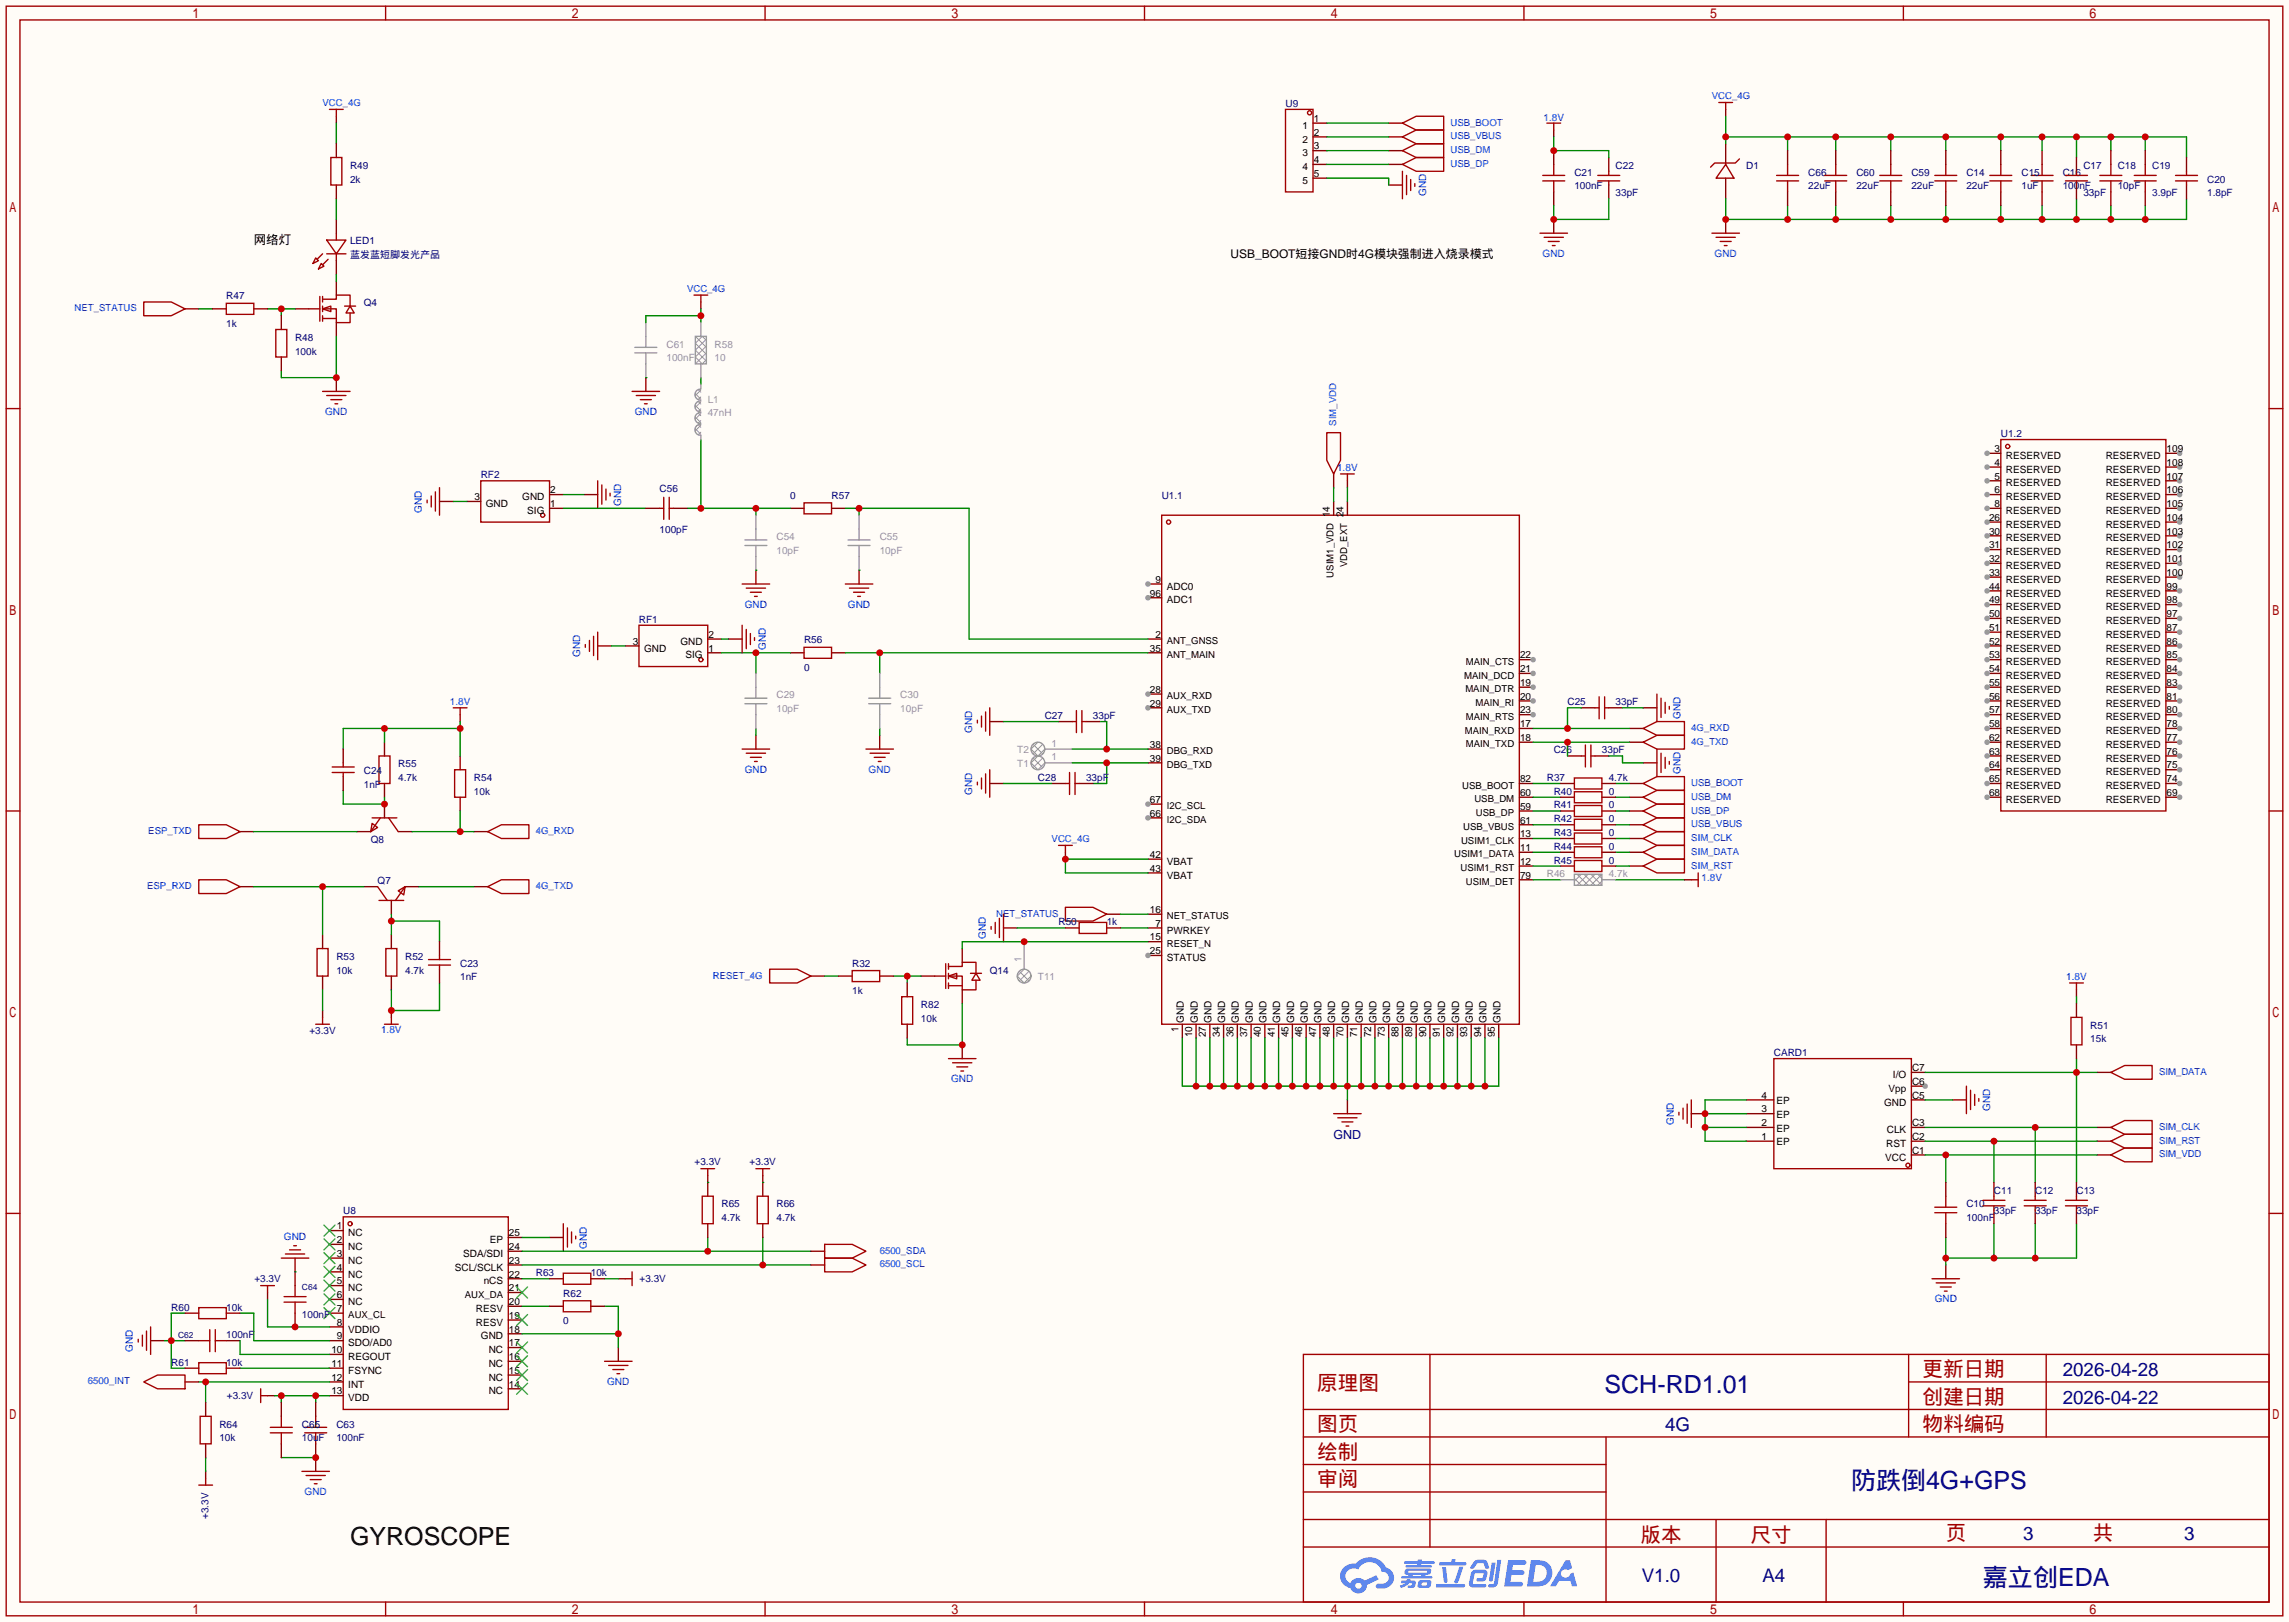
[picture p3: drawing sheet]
<svg xmlns="http://www.w3.org/2000/svg" width="423mm" height="299mm" viewBox="0 0 423 299" stroke-linecap="round" stroke-linejoin="round" font-family="sans-serif">
<defs><g id="words">
<g font-size="4.6" fill="#000080">
<text x="296.3" y="257.2">SCH-RD1.01</text>
<text x="341.8" y="275">防跌倒4G+GPS</text>
<text x="366.2" y="292.8">嘉立创EDA</text>
</g>
<text font-size="4.6" x="64.6" y="285.2">GYROSCOPE</text>
<g font-size="3.8" fill="#a00000">
<text x="243.2" y="256.7">原理图</text>
<text x="355" y="254.1">更新日期</text>
<text x="355" y="259.2">创建日期</text>
<text x="243.2" y="269.4">绘制</text>
<text x="243.2" y="264.3">图页</text>
<text x="355" y="264.3">物料编码</text>
<text x="243.2" y="274.4">审阅</text>
<text x="302.9" y="284.6">版本</text>
<text x="323.2" y="284.6">尺寸</text>
<text x="359.3" y="284.4">页</text>
<text x="386.5" y="284.4">共</text>
</g>
<g font-size="3.5" fill="#000080">
<text x="380.9" y="254">2026-04-28</text>
<text x="380.9" y="259.1">2026-04-22</text>
<text x="307.4" y="264.2">4G</text>
<text x="373.6" y="284.3">3</text>
<text x="403.3" y="284.3">3</text>
<text x="303.1" y="292.1">V1.0</text>
<text x="325.4" y="292.1">A4</text>
</g>
<text font-size="2.3" x="46.9" y="45.1">网络灯</text>
<text font-size="2.3" fill="#000080" x="246.2" y="210.2">GND</text>
<text font-size="2.2" x="227.2" y="47.6">USB_BOOT短接GND时4G模块强制进入烧录模式</text>
<g font-size="1.8" fill="#00f">
<text x="59.6" y="19.6">VCC_4G</text>
<text x="267.8" y="23.2">USB_BOOT</text>
<text x="285" y="22.3">1.8V</text>
<text x="316.1" y="18.4">VCC_4G</text>
<text x="267.8" y="28.3">USB_DM</text>
<text x="267.8" y="25.7">USB_VBUS</text>
<text x="267.8" y="30.8">USB_DP</text>
<text x="263.3" y="36.2" transform="rotate(-90 263.3 36.2)">GND</text>
<text x="284.8" y="47.4">GND</text>
<text x="316.6" y="47.4">GND</text>
<text x="126.9" y="53.9">VCC_4G</text>
<text x="13.8" y="57.5">NET_STATUS</text>
<text x="60" y="76.6">GND</text>
<text x="117.2" y="76.6">GND</text>
<text x="246.7" y="78.6" transform="rotate(-90 246.7 78.6)">SIM_VDD</text>
<text x="246.9" y="87">1.8V</text>
<text x="77.9" y="94.6" transform="rotate(-90 77.9 94.6)">GND</text>
<text x="114.7" y="93.4" transform="rotate(-90 114.7 93.4)">GND</text>
<text x="137.5" y="112.2">GND</text>
<text x="156.6" y="112.2">GND</text>
<text x="107.1" y="121.3" transform="rotate(-90 107.1 121.3)">GND</text>
<text x="141.4" y="120" transform="rotate(-90 141.4 120)">GND</text>
<text x="83.1" y="130.2">1.8V</text>
<text x="179.5" y="135.3" transform="rotate(-90 179.5 135.3)">GND</text>
<text x="310.3" y="132.7" transform="rotate(-90 310.3 132.7)">GND</text>
<text x="312.3" y="135">4G_RXD</text>
<text x="312.3" y="137.5">4G_TXD</text>
<text x="137.5" y="142.7">GND</text>
<text x="160.4" y="142.7">GND</text>
<text x="310.3" y="142.9" transform="rotate(-90 310.3 142.9)">GND</text>
<text x="179.5" y="146.7" transform="rotate(-90 179.5 146.7)">GND</text>
<text x="312.3" y="147.7">USB_DM</text>
<text x="312.3" y="145.1">USB_BOOT</text>
<text x="27.4" y="154">ESP_TXD</text>
<text x="98.9" y="154">4G_RXD</text>
<text x="194.2" y="155.5">VCC_4G</text>
<text x="312.3" y="150.2">USB_DP</text>
<text x="312.3" y="155.3">SIM_CLK</text>
<text x="312.3" y="152.7">USB_VBUS</text>
<text x="312.3" y="160.4">SIM_RST</text>
<text x="312.3" y="157.8">SIM_DATA</text>
<text x="27.2" y="164.2">ESP_RXD</text>
<text x="98.9" y="164.2">4G_TXD</text>
<text x="314.2" y="162.7">1.8V</text>
<text x="182" y="173.4" transform="rotate(-90 182 173.4)">GND</text>
<text x="184" y="169.2">NET_STATUS</text>
<text x="131.6" y="180.7">RESET_4G</text>
<text x="381.5" y="181">1.8V</text>
<text x="70.4" y="190.7">1.8V</text>
<text x="175.6" y="199.8">GND</text>
<text x="398.7" y="198.5">SIM_DATA</text>
<text x="309" y="207.7" transform="rotate(-90 309 207.7)">GND</text>
<text x="367.5" y="205.1" transform="rotate(-90 367.5 205.1)">GND</text>
<text x="398.7" y="208.6">SIM_CLK</text>
<text x="398.7" y="211.2">SIM_RST</text>
<text x="398.7" y="213.7">SIM_VDD</text>
<text x="52.4" y="229">GND</text>
<text x="108.4" y="230.5" transform="rotate(-90 108.4 230.5)">GND</text>
<text x="162.4" y="231.5">6500_SDA</text>
<text x="162.4" y="234">6500_SCL</text>
<text x="357.2" y="240.5">GND</text>
<text x="24.6" y="249.6" transform="rotate(-90 24.6 249.6)">GND</text>
<text x="16.2" y="255.6">6500_INT</text>
<text x="112.1" y="255.7">GND</text>
<text x="56.2" y="276">GND</text>
</g>
<g font-size="1.8" fill="#000080">
<text x="237.4" y="19.7">U9</text>
<text x="64.6" y="31.2">R49</text>
<text x="64.6" y="33.7">2k</text>
<text x="290.7" y="32.4">C21</text>
<text x="290.7" y="35">100nF</text>
<text x="298.3" y="31.2">C22</text>
<text x="322.5" y="31.2">D1</text>
<text x="333.9" y="32.4">C66</text>
<text x="333.9" y="35">22uF</text>
<text x="342.8" y="32.4">C60</text>
<text x="342.8" y="35">22uF</text>
<text x="352.9" y="32.4">C59</text>
<text x="352.9" y="35">22uF</text>
<text x="363.1" y="32.4">C14</text>
<text x="363.1" y="35">22uF</text>
<text x="373.3" y="32.4">C15</text>
<text x="373.3" y="35">1uF</text>
<text x="380.9" y="32.4">C16</text>
<text x="380.9" y="35">100nF</text>
<text x="384.7" y="31.2">C17</text>
<text x="391" y="31.2">C18</text>
<text x="391" y="35">10pF</text>
<text x="397.4" y="31.2">C19</text>
<text x="407.5" y="33.7">C20</text>
<text x="298.3" y="36.2">33pF</text>
<text x="384.7" y="36.2">33pF</text>
<text x="397.4" y="36.2">3.9pF</text>
<text x="407.5" y="36.2">1.8pF</text>
<text x="64.6" y="45.1">LED1</text>
<text x="64.6" y="47.7">蓝发蓝短脚发光产品</text>
<text x="41.8" y="55.3">R47</text>
<text x="67.2" y="56.6">Q4</text>
<text x="41.8" y="60.4">1k</text>
<text x="54.5" y="62.9">R48</text>
<text x="54.5" y="65.5">100k</text>
<text x="369.4" y="80.7">U1.2</text>
<text x="88.8" y="88.3">RF2</text>
<text x="121.8" y="90.9">C56</text>
<text x="145.9" y="92.1">0</text>
<text x="153.5" y="92.1">R57</text>
<text x="214.5" y="92.1">U1.1</text>
<text x="121.8" y="98.5">100pF</text>
<text x="118" y="115">RF1</text>
<text x="148.5" y="118.8">R56</text>
<text x="148.5" y="123.9">0</text>
<text x="289.4" y="130.2">C25</text>
<text x="298.3" y="130.2">33pF</text>
<text x="192.9" y="132.8">C27</text>
<text x="201.8" y="132.8">33pF</text>
<text x="67.2" y="142.9">C24</text>
<text x="73.5" y="141.7">R55</text>
<text x="286.9" y="139.1">C26</text>
<text x="295.8" y="139.1">33pF</text>
<text x="67.2" y="145.5">1nF</text>
<text x="73.5" y="144.2">4.7k</text>
<text x="87.5" y="144.2">R54</text>
<text x="87.5" y="146.7">10k</text>
<text x="191.6" y="144.2">C28</text>
<text x="200.5" y="144.2">33pF</text>
<text x="285.6" y="144.2">R37</text>
<text x="286.9" y="149.3">R41</text>
<text x="286.9" y="146.7">R40</text>
<text x="297.1" y="149.3">0</text>
<text x="297.1" y="146.7">0</text>
<text x="297.1" y="144.2">4.7k</text>
<text x="68.5" y="155.6">Q8</text>
<text x="286.9" y="151.8">R42</text>
<text x="286.9" y="154.4">R43</text>
<text x="297.1" y="151.8">0</text>
<text x="297.1" y="154.4">0</text>
<text x="286.9" y="159.4">R45</text>
<text x="286.9" y="156.9">R44</text>
<text x="297.1" y="159.4">0</text>
<text x="297.1" y="156.9">0</text>
<text x="69.7" y="163.2">Q7</text>
<text x="195.5" y="170.9">R50</text>
<text x="204.3" y="170.9">1k</text>
<text x="62.1" y="177.2">R53</text>
<text x="62.1" y="179.8">10k</text>
<text x="74.8" y="177.2">R52</text>
<text x="74.8" y="179.8">4.7k</text>
<text x="85" y="178.5">C23</text>
<text x="157.4" y="178.5">R32</text>
<text x="182.8" y="179.8">Q14</text>
<text x="85" y="181">1nF</text>
<text x="157.4" y="183.6">1k</text>
<text x="57.1" y="190.9">+3.3V</text>
<text x="170.1" y="186.1">R82</text>
<text x="170.1" y="188.6">10k</text>
<text x="386" y="189.9">R51</text>
<text x="327.5" y="195">CARD1</text>
<text x="386" y="192.5">15k</text>
<text x="128.2" y="215.1">+3.3V</text>
<text x="138.4" y="215.1">+3.3V</text>
<text x="368.2" y="220.4">C11</text>
<text x="375.8" y="220.4">C12</text>
<text x="383.4" y="220.4">C13</text>
<text x="63.4" y="224.2">U8</text>
<text x="133.2" y="222.9">R65</text>
<text x="133.2" y="225.5">4.7k</text>
<text x="143.4" y="222.9">R66</text>
<text x="143.4" y="225.5">4.7k</text>
<text x="363.1" y="222.9">C10</text>
<text x="363.1" y="225.5">100nF</text>
<text x="368.2" y="224.2">33pF</text>
<text x="375.8" y="224.2">33pF</text>
<text x="383.4" y="224.2">33pF</text>
<text x="47" y="236.6">+3.3V</text>
<text x="98.9" y="235.6">R63</text>
<text x="104" y="239.4">R62</text>
<text x="109.1" y="235.6">10k</text>
<text x="118.1" y="236.6">+3.3V</text>
<text x="31.6" y="242">R60</text>
<text x="41.8" y="242">10k</text>
<text x="55.8" y="243.3">100nF</text>
<text x="104" y="244.5">0</text>
<text x="41.8" y="247.1">100nF</text>
<text x="31.6" y="252.1">R61</text>
<text x="41.8" y="252.1">10k</text>
<text x="40.5" y="263.6">R64</text>
<text x="41.9" y="258.2">+3.3V</text>
<text x="55.8" y="263.6">C65</text>
<text x="62.1" y="263.6">C63</text>
<text x="40.5" y="266.1">10k</text>
<text x="55.8" y="266.1">10uF</text>
<text x="62.1" y="266.1">100nF</text>
<text x="38.5" y="280.4" transform="rotate(-90 38.5 280.4)">+3.3V</text>
</g>
<g font-size="1.8">
<text x="240.5" y="23.8">1</text>
<text x="242.6" y="22.5">1</text>
<text x="240.5" y="26.3">2</text>
<text x="240.5" y="28.9">3</text>
<text x="242.6" y="25">2</text>
<text x="242.6" y="27.6">3</text>
<text x="240.5" y="31.4">4</text>
<text x="240.5" y="33.9">5</text>
<text x="242.6" y="30.1">4</text>
<text x="242.6" y="32.7">5</text>
<text x="368.3" y="83.5">3</text>
<text x="400" y="83.5">109</text>
<text x="368.3" y="86">4</text>
<text x="368.3" y="88.5">5</text>
<text x="370.4" y="84.7">RESERVED</text>
<text x="370.4" y="87.3">RESERVED</text>
<text x="370.4" y="89.8">RESERVED</text>
<text x="388.8" y="89.8">RESERVED</text>
<text x="388.8" y="87.3">RESERVED</text>
<text x="388.8" y="84.7">RESERVED</text>
<text x="400" y="88.5">107</text>
<text x="400" y="86">108</text>
<text x="87.6" y="92.4">3</text>
<text x="89.7" y="93.6">GND</text>
<text x="96.4" y="92.4">GND</text>
<text x="97.3" y="94.9">SIG</text>
<text x="101.6" y="93.6">1</text>
<text x="101.6" y="91.1">2</text>
<text x="245.5" y="95.5" transform="rotate(-90 245.5 95.5)">14</text>
<text x="248.1" y="95.5" transform="rotate(-90 248.1 95.5)">24</text>
<text x="368.3" y="91.1">6</text>
<text x="368.3" y="93.6">8</text>
<text x="370.4" y="92.4">RESERVED</text>
<text x="370.4" y="94.9">RESERVED</text>
<text x="388.8" y="94.9">RESERVED</text>
<text x="388.8" y="92.4">RESERVED</text>
<text x="400" y="93.6">105</text>
<text x="400" y="91.1">106</text>
<text x="367.3" y="96.2">26</text>
<text x="367.3" y="98.7">30</text>
<text x="367.3" y="101.2">31</text>
<text x="370.4" y="97.4">RESERVED</text>
<text x="370.4" y="100">RESERVED</text>
<text x="388.8" y="100">RESERVED</text>
<text x="388.8" y="97.4">RESERVED</text>
<text x="400" y="101.2">102</text>
<text x="400" y="98.7">103</text>
<text x="400" y="96.2">104</text>
<text x="213.3" y="107.6">9</text>
<text x="246.2" y="106.7" transform="rotate(-90 246.2 106.7)">USIM1_VDD</text>
<text x="248.7" y="104.7" transform="rotate(-90 248.7 104.7)">VDD_EXT</text>
<text x="367.3" y="103.8">32</text>
<text x="367.3" y="106.3">33</text>
<text x="370.4" y="102.5">RESERVED</text>
<text x="370.4" y="105.1">RESERVED</text>
<text x="370.4" y="107.6">RESERVED</text>
<text x="388.8" y="107.6">RESERVED</text>
<text x="388.8" y="105.1">RESERVED</text>
<text x="388.8" y="102.5">RESERVED</text>
<text x="400" y="106.3">100</text>
<text x="400" y="103.8">101</text>
<text x="212.3" y="110.1">96</text>
<text x="215.4" y="108.9">ADC0</text>
<text x="215.4" y="111.4">ADC1</text>
<text x="367.3" y="108.9">44</text>
<text x="367.3" y="111.4">49</text>
<text x="367.3" y="113.9">50</text>
<text x="370.4" y="110.1">RESERVED</text>
<text x="370.4" y="112.7">RESERVED</text>
<text x="388.8" y="112.7">RESERVED</text>
<text x="388.8" y="110.1">RESERVED</text>
<text x="400" y="113.9">97</text>
<text x="400" y="111.4">98</text>
<text x="400" y="108.9">99</text>
<text x="116.8" y="119">3</text>
<text x="125.6" y="119">GND</text>
<text x="130.8" y="117.8">2</text>
<text x="213.3" y="117.8">2</text>
<text x="215.4" y="118.9">ANT_GNSS</text>
<text x="367.3" y="116.5">51</text>
<text x="367.3" y="119">52</text>
<text x="370.4" y="115.2">RESERVED</text>
<text x="370.4" y="117.8">RESERVED</text>
<text x="388.8" y="117.8">RESERVED</text>
<text x="388.8" y="115.2">RESERVED</text>
<text x="400" y="119">86</text>
<text x="400" y="116.5">87</text>
<text x="118.9" y="120.3">GND</text>
<text x="126.6" y="121.6">SIG</text>
<text x="130.8" y="120.3">1</text>
<text x="212.3" y="120.3">35</text>
<text x="215.4" y="121.5">ANT_MAIN</text>
<text x="270.4" y="125.3">MAIN_DCD</text>
<text x="270.7" y="122.7">MAIN_CTS</text>
<text x="280.7" y="124.1">21</text>
<text x="280.7" y="121.6">22</text>
<text x="367.3" y="121.6">53</text>
<text x="367.3" y="124.1">54</text>
<text x="370.4" y="120.3">RESERVED</text>
<text x="370.4" y="122.8">RESERVED</text>
<text x="370.4" y="125.4">RESERVED</text>
<text x="388.8" y="125.4">RESERVED</text>
<text x="388.8" y="122.8">RESERVED</text>
<text x="388.8" y="120.3">RESERVED</text>
<text x="400" y="124.1">84</text>
<text x="400" y="121.6">85</text>
<text x="212.3" y="127.9">28</text>
<text x="212.3" y="130.5">29</text>
<text x="215.4" y="129.1">AUX_RXD</text>
<text x="215.4" y="131.6">AUX_TXD</text>
<text x="270.6" y="127.8">MAIN_DTR</text>
<text x="272.4" y="130.4">MAIN_RI</text>
<text x="280.7" y="131.7">23</text>
<text x="280.7" y="129.2">20</text>
<text x="280.7" y="126.6">19</text>
<text x="367.3" y="126.6">55</text>
<text x="367.3" y="129.2">56</text>
<text x="367.3" y="131.7">57</text>
<text x="370.4" y="127.9">RESERVED</text>
<text x="370.4" y="130.5">RESERVED</text>
<text x="388.8" y="130.5">RESERVED</text>
<text x="388.8" y="127.9">RESERVED</text>
<text x="400" y="131.7">80</text>
<text x="400" y="129.2">81</text>
<text x="400" y="126.6">83</text>
<text x="270.5" y="135.4">MAIN_RXD</text>
<text x="270.7" y="138">MAIN_TXD</text>
<text x="270.7" y="132.9">MAIN_RTS</text>
<text x="280.7" y="136.8">18</text>
<text x="280.7" y="134.3">17</text>
<text x="367.3" y="134.3">58</text>
<text x="367.3" y="136.8">62</text>
<text x="370.4" y="133">RESERVED</text>
<text x="370.4" y="135.5">RESERVED</text>
<text x="388.8" y="135.5">RESERVED</text>
<text x="388.8" y="133">RESERVED</text>
<text x="400" y="136.8">77</text>
<text x="400" y="134.3">78</text>
<text x="212.3" y="138.1">38</text>
<text x="212.3" y="140.6">39</text>
<text x="215.4" y="139.3">DBG_RXD</text>
<text x="215.4" y="141.8">DBG_TXD</text>
<text x="367.3" y="139.3">63</text>
<text x="367.3" y="141.9">64</text>
<text x="370.4" y="138.1">RESERVED</text>
<text x="370.4" y="140.6">RESERVED</text>
<text x="370.4" y="143.2">RESERVED</text>
<text x="388.8" y="143.2">RESERVED</text>
<text x="388.8" y="140.6">RESERVED</text>
<text x="388.8" y="138.1">RESERVED</text>
<text x="400" y="141.9">75</text>
<text x="400" y="139.3">76</text>
<text x="212.3" y="148.2">67</text>
<text x="215.4" y="149.4">I2C_SCL</text>
<text x="270" y="145.6">USB_BOOT</text>
<text x="272.2" y="148.1">USB_DM</text>
<text x="280.7" y="149.5">59</text>
<text x="280.7" y="147">60</text>
<text x="280.7" y="144.4">82</text>
<text x="367.3" y="144.4">65</text>
<text x="367.3" y="147">68</text>
<text x="370.4" y="145.7">RESERVED</text>
<text x="370.4" y="148.2">RESERVED</text>
<text x="388.8" y="148.2">RESERVED</text>
<text x="388.8" y="145.7">RESERVED</text>
<text x="400" y="147">69</text>
<text x="400" y="144.4">74</text>
<text x="212.3" y="150.8">66</text>
<text x="215.4" y="152">I2C_SDA</text>
<text x="269.8" y="155.8">USIM1_CLK</text>
<text x="270.2" y="153.2">USB_VBUS</text>
<text x="272.5" y="150.7">USB_DP</text>
<text x="280.7" y="154.6">13</text>
<text x="280.7" y="152">61</text>
<text x="212.3" y="158.4">42</text>
<text x="212.3" y="160.9">43</text>
<text x="215.4" y="159.7">VBAT</text>
<text x="268.5" y="158.3">USIM1_DATA</text>
<text x="269.7" y="160.8">USIM1_RST</text>
<text x="280.7" y="159.7">12</text>
<text x="280.7" y="157.1">11</text>
<text x="215.4" y="162.2">VBAT</text>
<text x="270.7" y="163.4">USIM_DET</text>
<text x="280.7" y="162.2">79</text>
<text x="212.3" y="168.6">16</text>
<text x="212.3" y="173.6">15</text>
<text x="213.3" y="171.1">7</text>
<text x="215.4" y="169.7">NET_STATUS</text>
<text x="215.4" y="172.4">PWRKEY</text>
<text x="212.3" y="176.2">25</text>
<text x="215.4" y="174.8">RESET_N</text>
<text x="215.4" y="177.4">STATUS</text>
<text x="217.6" y="190.5" transform="rotate(-90 217.6 190.5)">1</text>
<text x="218.6" y="188.8" transform="rotate(-90 218.6 188.8)">GND</text>
<text x="220.1" y="191.5" transform="rotate(-90 220.1 191.5)">10</text>
<text x="221.2" y="188.8" transform="rotate(-90 221.2 188.8)">GND</text>
<text x="222.7" y="191.5" transform="rotate(-90 222.7 191.5)">27</text>
<text x="223.7" y="188.8" transform="rotate(-90 223.7 188.8)">GND</text>
<text x="225.2" y="191.5" transform="rotate(-90 225.2 191.5)">34</text>
<text x="226.2" y="188.8" transform="rotate(-90 226.2 188.8)">GND</text>
<text x="227.8" y="191.5" transform="rotate(-90 227.8 191.5)">36</text>
<text x="228.8" y="188.8" transform="rotate(-90 228.8 188.8)">GND</text>
<text x="230.3" y="191.5" transform="rotate(-90 230.3 191.5)">37</text>
<text x="231.3" y="188.8" transform="rotate(-90 231.3 188.8)">GND</text>
<text x="232.8" y="191.5" transform="rotate(-90 232.8 191.5)">40</text>
<text x="233.9" y="188.8" transform="rotate(-90 233.9 188.8)">GND</text>
<text x="235.4" y="191.5" transform="rotate(-90 235.4 191.5)">41</text>
<text x="236.4" y="188.8" transform="rotate(-90 236.4 188.8)">GND</text>
<text x="237.9" y="191.5" transform="rotate(-90 237.9 191.5)">45</text>
<text x="238.9" y="188.8" transform="rotate(-90 238.9 188.8)">GND</text>
<text x="240.5" y="191.5" transform="rotate(-90 240.5 191.5)">46</text>
<text x="241.5" y="188.8" transform="rotate(-90 241.5 188.8)">GND</text>
<text x="243" y="191.5" transform="rotate(-90 243 191.5)">47</text>
<text x="244" y="188.8" transform="rotate(-90 244 188.8)">GND</text>
<text x="245.5" y="191.5" transform="rotate(-90 245.5 191.5)">48</text>
<text x="246.6" y="188.8" transform="rotate(-90 246.6 188.8)">GND</text>
<text x="248.1" y="191.5" transform="rotate(-90 248.1 191.5)">70</text>
<text x="249.1" y="188.8" transform="rotate(-90 249.1 188.8)">GND</text>
<text x="250.6" y="191.5" transform="rotate(-90 250.6 191.5)">71</text>
<text x="251.6" y="188.8" transform="rotate(-90 251.6 188.8)">GND</text>
<text x="253.2" y="191.5" transform="rotate(-90 253.2 191.5)">72</text>
<text x="254.2" y="188.8" transform="rotate(-90 254.2 188.8)">GND</text>
<text x="255.7" y="191.5" transform="rotate(-90 255.7 191.5)">73</text>
<text x="256.7" y="188.8" transform="rotate(-90 256.7 188.8)">GND</text>
<text x="258.2" y="191.5" transform="rotate(-90 258.2 191.5)">88</text>
<text x="259.3" y="188.8" transform="rotate(-90 259.3 188.8)">GND</text>
<text x="260.8" y="191.5" transform="rotate(-90 260.8 191.5)">89</text>
<text x="261.8" y="188.8" transform="rotate(-90 261.8 188.8)">GND</text>
<text x="263.3" y="191.5" transform="rotate(-90 263.3 191.5)">90</text>
<text x="264.3" y="188.8" transform="rotate(-90 264.3 188.8)">GND</text>
<text x="265.9" y="191.5" transform="rotate(-90 265.9 191.5)">91</text>
<text x="266.9" y="188.8" transform="rotate(-90 266.9 188.8)">GND</text>
<text x="268.4" y="191.5" transform="rotate(-90 268.4 191.5)">92</text>
<text x="269.4" y="188.8" transform="rotate(-90 269.4 188.8)">GND</text>
<text x="270.9" y="191.5" transform="rotate(-90 270.9 191.5)">93</text>
<text x="272" y="188.8" transform="rotate(-90 272 188.8)">GND</text>
<text x="273.5" y="191.5" transform="rotate(-90 273.5 191.5)">94</text>
<text x="274.5" y="188.8" transform="rotate(-90 274.5 188.8)">GND</text>
<text x="276" y="191.5" transform="rotate(-90 276 191.5)">95</text>
<text x="277" y="188.8" transform="rotate(-90 277 188.8)">GND</text>
<text x="353.1" y="197.8">C7</text>
<text x="325.2" y="202.8">4</text>
<text x="328" y="203.9">EP</text>
<text x="348.7" y="201.6">Vpp</text>
<text x="349.5" y="199">I/O</text>
<text x="353.1" y="202.8">C5</text>
<text x="353.1" y="200.3">C6</text>
<text x="325.2" y="207.9">2</text>
<text x="325.2" y="205.4">3</text>
<text x="328" y="208.9">EP</text>
<text x="328" y="206.4">EP</text>
<text x="347.9" y="204.1">GND</text>
<text x="348.4" y="209.2">CLK</text>
<text x="353.1" y="207.9">C3</text>
<text x="325.2" y="210.5">1</text>
<text x="328" y="211.5">EP</text>
<text x="348.1" y="214.3">VCC</text>
<text x="348.3" y="211.7">RST</text>
<text x="353.1" y="213">C1</text>
<text x="353.1" y="210.5">C2</text>
<text x="62.2" y="227">1</text>
<text x="62.2" y="229.5">2</text>
<text x="62.2" y="232.1">3</text>
<text x="64.3" y="228.2">NC</text>
<text x="64.3" y="230.8">NC</text>
<text x="64.3" y="233.3">NC</text>
<text x="85.5" y="232.1">SDA/SDI</text>
<text x="90.4" y="229.5">EP</text>
<text x="94" y="233.3">23</text>
<text x="94" y="230.8">24</text>
<text x="94" y="228.2">25</text>
<text x="62.2" y="234.6">4</text>
<text x="62.2" y="237.1">5</text>
<text x="62.2" y="239.7">6</text>
<text x="64.3" y="235.9">NC</text>
<text x="64.3" y="238.4">NC</text>
<text x="84" y="234.6">SCL/SCLK</text>
<text x="85.8" y="239.6">AUX_DA</text>
<text x="89.3" y="237.1">nCS</text>
<text x="94" y="238.4">21</text>
<text x="94" y="235.9">22</text>
<text x="62.2" y="242.2">7</text>
<text x="62.2" y="244.8">8</text>
<text x="64.3" y="240.9">NC</text>
<text x="64.3" y="243.4">AUX_CL</text>
<text x="87.9" y="244.8">RESV</text>
<text x="87.9" y="242.2">RESV</text>
<text x="94" y="243.5">19</text>
<text x="94" y="240.9">20</text>
<text x="61.2" y="249.8">10</text>
<text x="62.2" y="247.3">9</text>
<text x="64.3" y="246">VDDIO</text>
<text x="64.3" y="248.6">SDO/AD0</text>
<text x="64.3" y="251.1">REGOUT</text>
<text x="88.8" y="247.3">GND</text>
<text x="90.2" y="249.8">NC</text>
<text x="94" y="251.1">16</text>
<text x="94" y="248.6">17</text>
<text x="94" y="246">18</text>
<text x="61.2" y="252.4">11</text>
<text x="61.2" y="254.9">12</text>
<text x="61.2" y="257.5">13</text>
<text x="64.3" y="253.6">FSYNC</text>
<text x="64.3" y="256.2">INT</text>
<text x="90.2" y="257.5">NC</text>
<text x="90.2" y="254.9">NC</text>
<text x="90.2" y="252.4">NC</text>
<text x="94" y="256.2">14</text>
<text x="94" y="253.6">15</text>
<text x="64.3" y="258.7">VDD</text>
</g>
<g font-size="1.8" fill="#999">
<text x="123.1" y="64.2">C61</text>
<text x="132" y="64.2">R58</text>
<text x="123.1" y="66.7">100nF</text>
<text x="132" y="66.7">10</text>
<text x="130.7" y="74.3">L1</text>
<text x="130.7" y="76.9">47nH</text>
<text x="143.4" y="99.7">C54</text>
<text x="162.4" y="99.7">C55</text>
<text x="143.4" y="102.3">10pF</text>
<text x="162.4" y="102.3">10pF</text>
<text x="143.4" y="129">C29</text>
<text x="143.4" y="131.5">10pF</text>
<text x="166.2" y="129">C30</text>
<text x="166.2" y="131.5">10pF</text>
<text x="194.2" y="137.8">1</text>
<text x="187.8" y="139.1">T2</text>
<text x="187.8" y="141.7">T1</text>
<text x="194.2" y="140.4">1</text>
<text x="285.6" y="162">R46</text>
<text x="297.1" y="162">4.7k</text>
<text x="188.6" y="177.7" transform="rotate(-90 188.6 177.7)">1</text>
<text x="191.6" y="181">T11</text>
</g>
<g font-size="1.6" fill="#000080">
<text x="55.8" y="238.2">C64</text>
<text x="32.9" y="247.1">C62</text>
</g>
</g></defs>
<path d="M0 0h422.7v299.5h-422.7z" fill="#fffcf7"/>
<g fill="none" stroke="#a10000" stroke-width=".25">
<path d="M1.1 1.1h420.4v297.2h-420.4zM3.7 3.7h415.3v292.1h-415.3zM71.2 1.1v2.6M141.3 1.1v2.6M211.3 1.1v2.6M281.4 1.1v2.6M351.5 1.1v2.6M1.1 75.4h2.6M419 75.4h2.5M1.1 149.7h2.6M419 149.7h2.5M1.1 224h2.6"/>
<path d="M419 224h2.5M240.7 250.1h178.3v45.7h-178.3zM264 250.1v35.5M352.4 250.1v15.2M352.4 255.1h66.6M377.8 250.1v15.2M240.7 270.4h55.8M240.7 265.3h178.3M240.7 275.5h55.8M240.7 260.2h178.3M296.5 265.3v30.5M71.2 295.8v2.5"/>
<path d="M141.3 295.8v2.5M211.3 295.8v2.5M240.7 285.6h178.3M240.7 280.5h178.3M281.4 295.8v2.5M316.9 280.5v15.3M337.2 280.5v15.3M351.5 295.8v2.5"/>
</g>
<g fill="#5487ff">
<path d="M278.5 288h2.1a.97 .97 0 0 1 1.3 .5 .53 .53 0 0 1-.7 .4h-1.8l-.2 1h1.9a.43 .43 0 0 1 .4 .5 .43 .43 0 0 1-.5 .4h-1.9l-.2 1.3h1.7a.45 .45 0 0 1 .6 .1 .45 .45 0 0 1-.2 .6l-3.3 .1z"/>
<path d="M289.1 288.1h.8l.4 1.4-.7 .4a.82 .82 0 0 0-1.2 .1 .82 .82 0 0 0 .1 1.1 .82 .82 0 0 0 1.1 0l.3-.5 .6-.3 .7 2.6h-1l-.2-1.1h-2.1l-.6 1.1h-1.1z"/>
<path d="M275.4 288.5h.8l-.5 3.2a.36 .36 0 0 1-.4 .3 .36 .36 0 0 1-.4-.3z"/>
<path d="M276.5 288h.7l-.6 4.3a1.13 1.13 0 0 1-1.8 .6l.2-.4 .7-.1 .2-.2z"/>
<path d="M272.2 288.3l.6-.3h1a.77 .77 0 0 1 .9 .5l.3 .9-.2 .2h-.5l-.4-1h-.9a1.3 1.3 0 0 0-.8 .9l-.6 .1-.2-.1z"/>
<path d="M271.8 290.2l.5-.4h1.7a.66 .66 0 0 1 .6 1l-.1 .4a.81 .81 0 0 1-.9 .8h-.7a.32 .32 0 0 1-.3-.4 .32 .32 0 0 1 .4-.3h.7l.2-.8h-1.6l-.3 1.9 2.1 .1a.32 .32 0 0 1 .3 .3 .32 .32 0 0 1-.3 .3h-2.3l-.5-.3-.1-.5z"/>
<path d="M265.2 292.4h5a.33 .33 0 0 1 .3 .4 .33 .33 0 0 1-.3 .3h-4.9l-.2-.2z"/>
<path d="M269.5 289.3h.7l-1 2.8a.36 .36 0 0 1-.4 .2 .36 .36 0 0 1-.3-.3z"/>
<path d="M266.3 289.3h.7l.3 2.6a.34 .34 0 0 1-.3 .3 .34 .34 0 0 1-.4-.2z"/>
<path d="M265.8 288.4h2.2v-.4l.2-.2h.6l-.1 .6h1.8a.32 .32 0 0 1 .3 .3 .32 .32 0 0 1-.4 .3h-4.5l-.2-.1z"/>
<path d="M258.8 291.8h.9l.1-.2h.7l-.1 .2 .9 .1a.82 .82 0 0 1-.6 1.3h-.8v-.5l.8-.1v-.3h-.5l-.5 .4-1 .5-.2-.5 1-.4h-.8z"/>
<path d="M259.3 288.3h2.5v-.4h.8l-.1 .4h2.2l.2 .2-.2 .2h-2.3v.3h1.8l.2 .2-.2 .2h-4.5l-.2-.2 .1-.2h2l.1-.3h-2.3l-.1-.1z"/>
<path d="M282.7 288l-.8 4.9h1.7a2.47 2.47 0 0 0 2.9-1.7 2.47 2.47 0 0 0-1.4-3zM283.6 288.9a1.61 1.61 0 0 1 2 1.4 1.61 1.61 0 0 1-1.8 1.8h-.7z"/>
<path d="M259.5 289.8a.55 .55 0 0 0-.2 .7 .55 .55 0 0 0 .7 .2l.1 .3h-1.3v.4h5.5l.2-.1-.2-.3h-1.2l.2-.3a.7 .7 0 0 0 .8-.2 .7 .7 0 0 0 0-.9h-4.2zM260.1 290h3.3l.2 .1-.2 .3h-3.3l-.1-.2zM260.8 290.7h1.7l-.2 .3h-1.4z"/>
<path d="M262 291.9a1.05 1.05 0 0 0-.1 1.2 2.91 2.91 0 0 0 2.2-.1 .98 .98 0 0 0 0-1.2l-1.6-.1zM262.6 292.2h.8h.1v.3l-.2 .2h-.8z"/>
<path d="M248.2 289.4a2.23 2.23 0 0 0-.7 2.3 2.23 2.23 0 0 0 1.8 1.5 1.58 1.58 0 0 0 1.8 1 1.58 1.58 0 0 0 1.3-1.6l2.2-1-.5-.8-2.1 1a1.65 1.65 0 0 0-2.7 .5 1.45 1.45 0 0 1-.7-2 1.45 1.45 0 0 1 2-.6l.2 .1a2.3 2.3 0 0 1 2.3-1.4 2.3 2.3 0 0 1 2.1 1.8 1.12 1.12 0 0 1 1.2 1 1.12 1.12 0 0 1-1.1 1.2h-.7a.45 .45 0 0 0-.6 .4 .45 .45 0 0 0 .5 .5 2.26 2.26 0 0 0 2.9-2.4 2.04 2.04 0 0 0-1.5-1.5 3.3 3.3 0 0 0-5.6-.7l-1.1 .1zM250.3 292.8a.57 .57 0 0 1 1.1 0 .57 .57 0 0 1-1.1 0z"/>
</g>
<g fill="none" stroke="#a10000" stroke-width=".25">
<path d="M214.5 95.1h66v94h-66z"/>
<circle cx="215.8" cy="96.4" r=".38"/>
</g>
<path d="M212 107.8h2.5" fill="none" stroke="#870000" stroke-width=".25"/>
<circle cx="212" cy="107.8" r=".51" fill="#999"/>
<path d="M212 110.4h2.5" fill="none" stroke="#870000" stroke-width=".25"/>
<circle cx="212" cy="110.4" r=".51" fill="#999"/>
<path d="M212 118h2.5M212 120.5h2.5M212 128.1h2.5" fill="none" stroke="#870000" stroke-width=".25"/>
<circle cx="212" cy="128.1" r=".51" fill="#999"/>
<path d="M212 130.7h2.5" fill="none" stroke="#870000" stroke-width=".25"/>
<circle cx="212" cy="130.7" r=".51" fill="#999"/>
<path d="M212 138.3h2.5M212 140.8h2.5M212 148.5h2.5" fill="none" stroke="#870000" stroke-width=".25"/>
<circle cx="212" cy="148.5" r=".51" fill="#999"/>
<path d="M212 151h2.5" fill="none" stroke="#870000" stroke-width=".25"/>
<circle cx="212" cy="151" r=".51" fill="#999"/>
<path d="M212 158.6h2.5M212 161.2h2.5M212 168.8h2.5M212 171.3h2.5M212 173.9h2.5M212 176.4h2.5" fill="none" stroke="#870000" stroke-width=".25"/>
<circle cx="212" cy="176.4" r=".51" fill="#999"/>
<path d="M280.5 137h2.6M280.5 134.5h2.6M280.5 132h2.6M280.5 159.9h2.6M280.5 157.4h2.6M280.5 154.8h2.6M280.5 152.3h2.6M280.5 149.7h2.6M280.5 147.2h2.6M280.5 144.7h2.6M280.5 162.4h2.6" fill="none" stroke="#870000" stroke-width=".25"/>
<circle cx="283.1" cy="132" r=".51" fill="#999"/>
<path d="M280.5 129.4h2.6" fill="none" stroke="#870000" stroke-width=".25"/>
<circle cx="283.1" cy="129.4" r=".51" fill="#999"/>
<path d="M280.5 126.9h2.6" fill="none" stroke="#870000" stroke-width=".25"/>
<circle cx="283.1" cy="126.9" r=".51" fill="#999"/>
<path d="M280.5 124.3h2.6" fill="none" stroke="#870000" stroke-width=".25"/>
<circle cx="283.1" cy="124.3" r=".51" fill="#999"/>
<path d="M280.5 121.8h2.6" fill="none" stroke="#870000" stroke-width=".25"/>
<circle cx="283.1" cy="121.8" r=".51" fill="#999"/>
<g fill="none" stroke="#870000" stroke-width=".25">
<path d="M246.3 92.6v2.5M248.8 92.6v2.5M366.9 83.7h2.5M218.3 189.1v2.5M220.9 189.1v2.5M223.4 189.1v2.5M225.9 189.1v2.5M228.5 189.1v2.5M231 189.1v2.5M233.6 189.1v2.5M236.1 189.1v2.5M238.6 189.1v2.5"/>
<path d="M241.2 189.1v2.5M243.7 189.1v2.5M246.3 189.1v2.5M248.8 189.1v2.5M251.3 189.1v2.5M253.9 189.1v2.5M256.4 189.1v2.5M259 189.1v2.5M261.5 189.1v2.5M264 189.1v2.5M266.6 189.1v2.5M269.1 189.1v2.5"/>
<path d="M271.7 189.1v2.5M274.2 189.1v2.5M276.7 189.1v2.5M60.8 227.2h2.6M60.8 229.7h2.6M60.8 232.3h2.6M60.8 234.8h2.6M60.8 237.4h2.6M60.8 239.9h2.6M93.9 238.6h2.5M93.9 236.1h2.5M93.9 233.6h2.5"/>
<path d="M93.9 231h2.5M93.9 228.5h2.5M60.8 242.4h2.6M60.8 245h2.6M60.8 247.5h2.6M60.8 250.1h2.6M60.8 252.6h2.6M60.8 255.1h2.6M60.8 257.7h2.6M93.9 256.4h2.5M93.9 253.9h2.5M93.9 251.3h2.5"/>
<path d="M93.9 248.8h2.5M93.9 246.3h2.5M93.9 243.7h2.5M93.9 241.2h2.5"/>
</g>
<g fill="none" stroke="#a10000" stroke-width=".25">
<path d="M369.4 81.2h30.5v68.5h-30.5zM63.4 224.7h30.5v35.5h-30.5z"/>
<circle cx="370.7" cy="82.4" r=".38"/>
<circle cx="64.6" cy="225.9" r=".38"/>
</g>
<g fill="none" stroke="#3c3" stroke-width=".25">
<path d="M59.8 226.2l2 2M59.8 228.7l2 2.1M59.8 231.3l2 2M59.8 233.8l2 2M59.8 236.3l2 2.1M59.8 238.9l2 2M61.8 226.2l-2 2M61.8 228.7l-2 2.1M61.8 231.3l-2 2M61.8 233.8l-2 2M61.8 236.3l-2 2.1M61.8 238.9l-2 2"/>
<path d="M95.4 237.6l2 2M97.4 237.6l-2 2M59.8 241.4l2 2.1M61.8 241.4l-2 2.1M95.4 255.4l2 2M95.4 252.9l2 2M95.4 250.3l2 2M95.4 247.8l2 2M95.4 242.7l2 2M97.4 255.4l-2 2M97.4 252.9l-2 2M97.4 250.3l-2 2"/>
<path d="M97.4 247.8l-2 2M97.4 242.7l-2 2"/>
</g>
<circle cx="366.9" cy="83.7" r=".51" fill="#999"/>
<path d="M366.9 86.2h2.5" fill="none" stroke="#870000" stroke-width=".25"/>
<circle cx="366.9" cy="86.2" r=".51" fill="#999"/>
<path d="M366.9 88.8h2.5" fill="none" stroke="#870000" stroke-width=".25"/>
<circle cx="366.9" cy="88.8" r=".51" fill="#999"/>
<path d="M366.9 91.3h2.5" fill="none" stroke="#870000" stroke-width=".25"/>
<circle cx="366.9" cy="91.3" r=".51" fill="#999"/>
<path d="M366.9 93.9h2.5" fill="none" stroke="#870000" stroke-width=".25"/>
<circle cx="366.9" cy="93.9" r=".51" fill="#999"/>
<path d="M366.9 96.4h2.5" fill="none" stroke="#870000" stroke-width=".25"/>
<circle cx="366.9" cy="96.4" r=".51" fill="#999"/>
<path d="M366.9 98.9h2.5" fill="none" stroke="#870000" stroke-width=".25"/>
<circle cx="366.9" cy="98.9" r=".51" fill="#999"/>
<path d="M366.9 101.5h2.5" fill="none" stroke="#870000" stroke-width=".25"/>
<circle cx="366.9" cy="101.5" r=".51" fill="#999"/>
<path d="M366.9 104h2.5" fill="none" stroke="#870000" stroke-width=".25"/>
<circle cx="366.9" cy="104" r=".51" fill="#999"/>
<path d="M366.9 106.6h2.5" fill="none" stroke="#870000" stroke-width=".25"/>
<circle cx="366.9" cy="106.6" r=".51" fill="#999"/>
<path d="M366.9 109.1h2.5" fill="none" stroke="#870000" stroke-width=".25"/>
<circle cx="366.9" cy="109.1" r=".51" fill="#999"/>
<path d="M366.9 111.6h2.5" fill="none" stroke="#870000" stroke-width=".25"/>
<circle cx="366.9" cy="111.6" r=".51" fill="#999"/>
<path d="M366.9 114.2h2.5" fill="none" stroke="#870000" stroke-width=".25"/>
<circle cx="366.9" cy="114.2" r=".51" fill="#999"/>
<path d="M366.9 116.7h2.5" fill="none" stroke="#870000" stroke-width=".25"/>
<circle cx="366.9" cy="116.7" r=".51" fill="#999"/>
<path d="M366.9 119.3h2.5" fill="none" stroke="#870000" stroke-width=".25"/>
<circle cx="366.9" cy="119.3" r=".51" fill="#999"/>
<path d="M366.9 121.8h2.5" fill="none" stroke="#870000" stroke-width=".25"/>
<circle cx="366.9" cy="121.8" r=".51" fill="#999"/>
<path d="M366.9 124.3h2.5" fill="none" stroke="#870000" stroke-width=".25"/>
<circle cx="366.9" cy="124.3" r=".51" fill="#999"/>
<path d="M366.9 126.9h2.5" fill="none" stroke="#870000" stroke-width=".25"/>
<circle cx="366.9" cy="126.9" r=".51" fill="#999"/>
<path d="M366.9 129.4h2.5" fill="none" stroke="#870000" stroke-width=".25"/>
<circle cx="366.9" cy="129.4" r=".51" fill="#999"/>
<path d="M366.9 132h2.5" fill="none" stroke="#870000" stroke-width=".25"/>
<circle cx="366.9" cy="132" r=".51" fill="#999"/>
<path d="M366.9 134.5h2.5" fill="none" stroke="#870000" stroke-width=".25"/>
<circle cx="366.9" cy="134.5" r=".51" fill="#999"/>
<path d="M366.9 137h2.5" fill="none" stroke="#870000" stroke-width=".25"/>
<circle cx="366.9" cy="137" r=".51" fill="#999"/>
<path d="M366.9 139.6h2.5" fill="none" stroke="#870000" stroke-width=".25"/>
<circle cx="366.9" cy="139.6" r=".51" fill="#999"/>
<path d="M366.9 142.1h2.5" fill="none" stroke="#870000" stroke-width=".25"/>
<circle cx="366.9" cy="142.1" r=".51" fill="#999"/>
<path d="M366.9 144.7h2.5" fill="none" stroke="#870000" stroke-width=".25"/>
<circle cx="366.9" cy="144.7" r=".51" fill="#999"/>
<path d="M366.9 147.2h2.5" fill="none" stroke="#870000" stroke-width=".25"/>
<circle cx="366.9" cy="147.2" r=".51" fill="#999"/>
<path d="M399.9 147.2h2.6" fill="none" stroke="#870000" stroke-width=".25"/>
<circle cx="402.5" cy="147.2" r=".51" fill="#999"/>
<path d="M399.9 144.7h2.6" fill="none" stroke="#870000" stroke-width=".25"/>
<circle cx="402.5" cy="144.7" r=".51" fill="#999"/>
<path d="M399.9 142.1h2.6" fill="none" stroke="#870000" stroke-width=".25"/>
<circle cx="402.5" cy="142.1" r=".51" fill="#999"/>
<path d="M399.9 139.6h2.6" fill="none" stroke="#870000" stroke-width=".25"/>
<circle cx="402.5" cy="139.6" r=".51" fill="#999"/>
<path d="M399.9 137h2.6" fill="none" stroke="#870000" stroke-width=".25"/>
<circle cx="402.5" cy="137" r=".51" fill="#999"/>
<path d="M399.9 134.5h2.6" fill="none" stroke="#870000" stroke-width=".25"/>
<circle cx="402.5" cy="134.5" r=".51" fill="#999"/>
<path d="M399.9 132h2.6" fill="none" stroke="#870000" stroke-width=".25"/>
<circle cx="402.5" cy="132" r=".51" fill="#999"/>
<path d="M399.9 129.4h2.6" fill="none" stroke="#870000" stroke-width=".25"/>
<circle cx="402.5" cy="129.4" r=".51" fill="#999"/>
<path d="M399.9 126.9h2.6" fill="none" stroke="#870000" stroke-width=".25"/>
<circle cx="402.5" cy="126.9" r=".51" fill="#999"/>
<path d="M399.9 124.3h2.6" fill="none" stroke="#870000" stroke-width=".25"/>
<circle cx="402.5" cy="124.3" r=".51" fill="#999"/>
<path d="M399.9 121.8h2.6" fill="none" stroke="#870000" stroke-width=".25"/>
<circle cx="402.5" cy="121.8" r=".51" fill="#999"/>
<path d="M399.9 119.3h2.6" fill="none" stroke="#870000" stroke-width=".25"/>
<circle cx="402.5" cy="119.3" r=".51" fill="#999"/>
<path d="M399.9 116.7h2.6" fill="none" stroke="#870000" stroke-width=".25"/>
<circle cx="402.5" cy="116.7" r=".51" fill="#999"/>
<path d="M399.9 114.2h2.6" fill="none" stroke="#870000" stroke-width=".25"/>
<circle cx="402.5" cy="114.2" r=".51" fill="#999"/>
<path d="M399.9 111.6h2.6" fill="none" stroke="#870000" stroke-width=".25"/>
<circle cx="402.5" cy="111.6" r=".51" fill="#999"/>
<path d="M399.9 109.1h2.6" fill="none" stroke="#870000" stroke-width=".25"/>
<circle cx="402.5" cy="109.1" r=".51" fill="#999"/>
<path d="M399.9 106.6h2.6" fill="none" stroke="#870000" stroke-width=".25"/>
<circle cx="402.5" cy="106.6" r=".51" fill="#999"/>
<path d="M399.9 104h2.6" fill="none" stroke="#870000" stroke-width=".25"/>
<circle cx="402.5" cy="104" r=".51" fill="#999"/>
<path d="M399.9 101.5h2.6" fill="none" stroke="#870000" stroke-width=".25"/>
<circle cx="402.5" cy="101.5" r=".51" fill="#999"/>
<path d="M399.9 98.9h2.6" fill="none" stroke="#870000" stroke-width=".25"/>
<circle cx="402.5" cy="98.9" r=".51" fill="#999"/>
<path d="M399.9 96.4h2.6" fill="none" stroke="#870000" stroke-width=".25"/>
<circle cx="402.5" cy="96.4" r=".51" fill="#999"/>
<path d="M399.9 93.9h2.6" fill="none" stroke="#870000" stroke-width=".25"/>
<circle cx="402.5" cy="93.9" r=".51" fill="#999"/>
<path d="M399.9 91.3h2.6" fill="none" stroke="#870000" stroke-width=".25"/>
<circle cx="402.5" cy="91.3" r=".51" fill="#999"/>
<path d="M399.9 88.8h2.6" fill="none" stroke="#870000" stroke-width=".25"/>
<circle cx="402.5" cy="88.8" r=".51" fill="#999"/>
<path d="M399.9 86.2h2.6" fill="none" stroke="#870000" stroke-width=".25"/>
<circle cx="402.5" cy="86.2" r=".51" fill="#999"/>
<path d="M399.9 83.7h2.6" fill="none" stroke="#870000" stroke-width=".25"/>
<circle cx="402.5" cy="83.7" r=".51" fill="#999"/>
<g fill="none" stroke="#a10000" stroke-width=".25">
<path d="M327.5 195.5h25.4v20.3h-25.4z"/>
<circle cx="352.3" cy="215.1" r=".38"/>
</g>
<path d="M352.9 213.2h2.6M352.9 210.7h2.6M352.9 208.2h2.6M352.9 203.1h2.6M352.9 200.5h2.6" fill="none" stroke="#870000" stroke-width=".25"/>
<circle cx="355.5" cy="200.5" r=".51" fill="#999"/>
<g fill="none" stroke="#870000" stroke-width=".25">
<path d="M62.1 21.5v1.2M318.6 20.2v1.3M54.5 57h2.5M62.1 51.9v2.6M62.1 59.6v2.5M129.4 55.8v1.2M196.7 157.4v1.2M177.7 175.1v2.6M170.1 180.2h2.5M177.7 182.8v2.5M352.9 198h2.6M248.8 203.1v2.5"/>
<path d="M322.5 210.7h5M322.5 208.2h5M322.5 205.6h5M322.5 203.1h5"/>
</g>
<g fill="none" stroke="#a10000" stroke-width=".25">
<path d="M317.4 18.9h2.5M318.6 18.9v1.3M60.8 20.2h2.6M62.1 20.2v1.3M57 57h2.1M59.1 54.7v4.6M59.6 57l1.5-.5v1zM59.6 55.2h2.5v-.7h2.5v2M59.6 57h2.5v2.6h2.5v-1.8M59.6 58.8h2.5M59.6 54.7v1.1M59.6 56.5v1"/>
<path d="M59.6 58.3v1M63.6 56.5h2.1M64.6 56.5l.8 1.3h-1.5zM128.1 54.5h2.6M129.4 54.5v1.3M195.5 156.1h2.5M196.7 156.1v1.3M174.6 177.9v4.6M175.1 178.4h2.6v-.7h2.5v2M175.1 177.9v1M175.1 179.7v1M179.2 179.7h2"/>
<path d="M180.2 179.7l.8 1.3h-1.5zM172.6 180.2h2M175.1 180.2l1.6-.5v1zM175.1 180.2h2.6v2.6h2.5v-1.8M175.1 182h2.6M175.1 181.5v1M246.3 205.6h5M247 206.4h3.6M247.8 207.1h2M248.5 207.9h.5"/>
</g>
<g fill="none" stroke="#008700" stroke-width=".25">
<path d="M218.3 191.6v8.9h58.4v-8.9M220.9 191.6v8.9M223.4 191.6v8.9M225.9 191.6v8.9M228.5 191.6v8.9M231 191.6v8.9M233.6 191.6v8.9M236.1 191.6v8.9M238.6 191.6v8.9M241.2 191.6v8.9M243.7 191.6v8.9M246.3 191.6v8.9"/>
<path d="M248.8 191.6v11.5M251.3 191.6v8.9M253.9 191.6v8.9M256.4 191.6v8.9M259 191.6v8.9M261.5 191.6v8.9M264 191.6v8.9M266.6 191.6v8.9M269.1 191.6v8.9M271.7 191.6v8.9M274.2 191.6v8.9"/>
</g>
<g fill="#c00">
<circle cx="223.4" cy="200.5" r=".63"/>
<circle cx="225.9" cy="200.5" r=".63"/>
<circle cx="228.5" cy="200.5" r=".63"/>
<circle cx="231" cy="200.5" r=".63"/>
<circle cx="233.6" cy="200.5" r=".63"/>
<circle cx="236.1" cy="200.5" r=".63"/>
<circle cx="238.6" cy="200.5" r=".63"/>
<circle cx="241.2" cy="200.5" r=".63"/>
<circle cx="243.7" cy="200.5" r=".63"/>
<circle cx="246.3" cy="200.5" r=".63"/>
<circle cx="248.8" cy="200.5" r=".63"/>
<circle cx="251.3" cy="200.5" r=".63"/>
<circle cx="253.9" cy="200.5" r=".63"/>
<circle cx="256.4" cy="200.5" r=".63"/>
<circle cx="259" cy="200.5" r=".63"/>
<circle cx="261.5" cy="200.5" r=".63"/>
<circle cx="264" cy="200.5" r=".63"/>
<circle cx="266.6" cy="200.5" r=".63"/>
<circle cx="269.1" cy="200.5" r=".63"/>
<circle cx="271.7" cy="200.5" r=".63"/>
<circle cx="274.2" cy="200.5" r=".63"/>
<circle cx="220.9" cy="200.5" r=".63"/>
</g>
<path d="M59.6 186.6v1.2M130.7 217v1.3M140.8 217v1.3M49.4 238.6v1.3M54.5 232.3v2.5M114.2 236.1h1.2M27.8 247.5h2.6M49.4 257.7h1.3M38 271.7v1.2M58.3 269.1v2.6" fill="none" stroke="#870000" stroke-width=".25"/>
<g fill="none" stroke="#a10000" stroke-width=".25">
<path d="M58.3 189.1h2.5M59.6 187.8v1.3M129.4 215.8h2.6M130.7 215.8v1.2M139.6 215.8h2.5M140.8 215.8v1.2M48.1 237.4h2.6M49.4 237.4v1.2M51.9 232.3h5.1M52.7 231.5h3.6M53.5 230.8h2M54.2 230h.5"/>
<path d="M115.4 236.1h1.3M116.7 234.8v2.6M25.5 247.3v.5M26.3 246.5v2M27.1 245.7v3.6M27.8 245v5.1M48.1 256.4v2.6M48.1 257.7h1.3M36.7 274.2h2.5M38 272.9v1.3M55.8 271.7h5M56.5 272.4h3.6"/>
<path d="M57.3 273.2h2M58 273.9h.5"/>
</g>
<path d="M49.4 239.9v5.1h11.4M30.4 247.5h3.8M34.2 242.4h-2.6v10.2h2.6M44.3 242.4h2.6v5.1h13.9" fill="none" stroke="#008700" stroke-width=".25"/>
<circle cx="31.6" cy="247.5" r=".63" fill="#c00"/>
<path d="M52.5 240.4h4" fill="none" stroke="#a10000" stroke-width=".25"/>
<path d="M54.5 242.4v2.6" fill="none" stroke="#870000" stroke-width=".25"/>
<circle cx="54.5" cy="245" r=".63" fill="#c00"/>
<path d="M52.5 239.4h4M54.5 237.4v2M36.7 247.5h2M38.7 245.5v4.1M39.8 245.5v4.1M39.8 247.5h2M54.5 240.4v2" fill="none" stroke="#a10000" stroke-width=".25"/>
<path d="M54.5 234.8v2.6M34.2 247.5h2.5M41.8 247.5h2.5" fill="none" stroke="#870000" stroke-width=".25"/>
<path d="M36.7 255.1h24.1M38 255.1v3.9M44.3 247.5v2.6h16.5M44.3 252.6h16.5" fill="none" stroke="#008700" stroke-width=".25"/>
<circle cx="38" cy="255.1" r=".63" fill="#c00"/>
<path d="M34.2 255.1h2.5" fill="none" stroke="#870000" stroke-width=".25"/>
<path d="M26.5 255.1l2.6-1.2h5.1v2.5h-5.1z" fill="none" stroke="#a10000" stroke-width=".25"/>
<path d="M50.7 257.7h10.1M51.9 257.7v1.3M58.3 257.7v1.3" fill="none" stroke="#008700" stroke-width=".25"/>
<g fill="#c00">
<circle cx="51.9" cy="257.7" r=".63"/>
<circle cx="58.3" cy="257.7" r=".63"/>
</g>
<path d="M96.4 241.2h5.1M96.4 246.3h17.8M111.6 241.2h2.6v7.6" fill="none" stroke="#008700" stroke-width=".25"/>
<path d="M114.2 248.8v2.5" fill="none" stroke="#870000" stroke-width=".25"/>
<path d="M111.6 251.3h5.1M112.4 252.1h3.6M113.2 252.9h2M113.9 253.6h.5" fill="none" stroke="#a10000" stroke-width=".25"/>
<circle cx="114.2" cy="246.3" r=".63" fill="#c00"/>
<path d="M96.4 236.1h5.1M96.4 228.5h5.1M96.4 231h53.3M111.6 236.1h2.6M130.7 228.5v2.5M38 269.1v2.6" fill="none" stroke="#008700" stroke-width=".25"/>
<path d="M101.5 228.5h2.5" fill="none" stroke="#870000" stroke-width=".25"/>
<path d="M104 225.9v5.1M104.8 226.7v3.6M105.5 227.5v2M106.3 228.2v.5" fill="none" stroke="#a10000" stroke-width=".25"/>
<circle cx="130.7" cy="231" r=".63" fill="#c00"/>
<path d="M96.4 233.6h53.3M140.8 228.5v5.1" fill="none" stroke="#008700" stroke-width=".25"/>
<circle cx="140.8" cy="233.6" r=".63" fill="#c00"/>
<g fill="none" stroke="#870000" stroke-width=".25">
<path d="M242.4 27.8h2.6M242.4 30.4h2.6M242.4 25.3h2.6M242.4 22.7h2.6M242.4 32.9h2.6M256.4 27.8h2.6M256.4 30.4h2.6M256.4 25.3h2.6M256.4 22.7h2.6M256.4 34.2h2.6M34.2 57h2.5M62.1 40.5v2.6"/>
<path d="M62.1 48.1v2.6M246.3 87.5v2.5M300.9 134.5h2.5M300.9 137h2.5M44.3 153.5h2.6M87.5 153.5h2.5M300.9 159.9h2.5M300.9 149.7h2.5M300.9 154.8h2.5M300.9 147.2h2.5M300.9 152.3h2.5M300.9 144.7h2.5"/>
<path d="M300.9 157.4h2.5M44.3 163.7h2.6M87.5 163.7h2.5M204.3 168.8h2.6M149.7 180.2h2.6M387.2 198h2.6M312.3 205.6h2.5M360.6 203.1h2.5M387.2 210.7h2.6M387.2 208.2h2.6M387.2 213.2h2.6M149.7 231h2.6"/>
<path d="M149.7 233.6h2.6M359.3 233.6v2.5"/>
</g>
<g fill="none" stroke="#a10000" stroke-width=".25">
<path d="M237.4 20.2h5v15.2h-5zM259 27.8l2.5-1.3h5.1v2.6h-5.1zM259 30.4l2.5-1.3h5.1v2.5h-5.1zM259 25.3l2.5-1.3h5.1v2.5h-5.1zM259 22.7l2.5-1.2h5.1v2.5h-5.1zM259 31.6v5.1M259.7 32.4v3.5M260.5 33.1v2.1M261.2 33.9v.5M26.5 55.8h5.1l2.6 1.2-2.6 1.3h-5.1zM58.3 47.6l.5 .5-1 .5zM59.3 48.6l.5 .5-1 .6z"/>
<path d="M59.6 46.9l-1.1 1M60.3 44.3h3.6l-1.8 2.6zM60.3 46.9h3.6M60.6 47.9l-1 1M62.1 43.1v1.2M62.1 46.9v1.2M245 79.9h2.5v5.1l-1.2 2.5-1.3-2.5zM303.4 134.5l2.5-1.3h5.1v2.6h-5.1zM303.4 137l2.5-1.2h5.1v2.5h-5.1zM36.7 152.3h5.1l2.5 1.2-2.5 1.3h-5.1zM90 153.5l2.6-1.2h5.1v2.5h-5.1zM303.4 159.9l2.5-1.3h5.1v2.6h-5.1z"/>
<path d="M303.4 149.7l2.5-1.2h5.1v2.5h-5.1zM303.4 154.8l2.5-1.3h5.1v2.6h-5.1zM303.4 147.2l2.5-1.3h5.1v2.6h-5.1zM303.4 152.3l2.5-1.3h5.1v2.5h-5.1zM303.4 144.7l2.5-1.3h5.1v2.5h-5.1zM303.4 157.4l2.5-1.3h5.1v2.5h-5.1zM36.7 162.4h5.1l2.5 1.3-2.5 1.3h-5.1zM90 163.7l2.6-1.3h5.1v2.6h-5.1zM142.1 178.9h5.1l2.5 1.3-2.5 1.3h-5.1zM196.7 167.5h5.1l2.5 1.3-2.5 1.3h-5.1zM389.8 198l2.5-1.3h5.1v2.6h-5.1zM310 205.4v.5"/>
<path d="M310.8 204.6v2M311.5 203.8v3.6M312.3 203.1v5.1M363.1 200.5v5.1M363.9 201.3v3.6M364.6 202.1v2M365.4 202.8v.5M389.8 210.7l2.5-1.3h5.1v2.6h-5.1zM389.8 208.2l2.5-1.3h5.1v2.5h-5.1zM389.8 213.2l2.5-1.2h5.1v2.5h-5.1zM152.3 229.7h5.1l2.5 1.3-2.5 1.3h-5.1zM152.3 232.3h5.1l2.5 1.3-2.5 1.2h-5.1z"/>
<path d="M356.7 236.1h5.1M357.5 236.9h3.6M358.3 237.6h2M359 238.4h.5"/>
<circle cx="241.8" cy="20.8" r=".38"/>
</g>
<g fill="none" stroke="#008700" stroke-width=".25">
<path d="M245 32.9h11.4v1.3M245 30.4h11.4M245 27.8h11.4M245 25.3h11.4M246.3 90v2.6M283.1 144.7h5.1M283.1 147.2h5.1M283.1 149.7h5.1M283.1 152.3h5.1M283.1 154.8h5.1M283.1 157.4h5.1M283.1 159.9h5.1"/>
<path d="M298.3 144.7h2.6M298.3 147.2h2.6M298.3 149.7h2.6M298.3 152.3h2.6M298.3 154.8h2.6M298.3 157.4h2.6M298.3 159.9h2.6M283.1 162.4h5.1M298.3 162.4h12.7M314.8 205.6h7.7M314.8 208.2h7.7M322.5 203.1h-7.7v7.6h7.7"/>
<path d="M54.5 234.8h.1M51.9 269.1h6.4"/>
</g>
<g fill="#c00">
<circle cx="314.8" cy="205.6" r=".63"/>
<circle cx="314.8" cy="208.2" r=".63"/>
</g>
<path d="M355.5 198h31.7M383.4 195.5v22.8" fill="none" stroke="#008700" stroke-width=".25"/>
<circle cx="383.4" cy="198" r=".63" fill="#c00"/>
<path d="M355.5 208.2h31.7M375.8 208.2v10.1" fill="none" stroke="#008700" stroke-width=".25"/>
<circle cx="375.8" cy="208.2" r=".63" fill="#c00"/>
<path d="M355.5 210.7h31.7M368.2 210.7v7.6" fill="none" stroke="#008700" stroke-width=".25"/>
<circle cx="368.2" cy="210.7" r=".63" fill="#c00"/>
<path d="M355.5 213.2h31.7M359.3 213.2v5.1" fill="none" stroke="#008700" stroke-width=".25"/>
<circle cx="359.3" cy="213.2" r=".63" fill="#c00"/>
<path d="M248.8 90v2.6M212 158.6h-15.3v2.6h15.3M355.5 203.1h5.1" fill="none" stroke="#008700" stroke-width=".25"/>
<path d="M286.9 24v1.3M248.8 88.8v1.2M85 132v1.2M311 162.4h1.3M72.3 186.6v1.2M383.4 182.8v1.2" fill="none" stroke="#870000" stroke-width=".25"/>
<path d="M285.6 22.7h2.6M286.9 22.7v1.3M247.5 87.5h2.6M248.8 87.5v1.3M83.7 130.7h2.5M85 130.7v1.3M312.3 162.4h1.3M313.6 161.2v2.5M71 189.1h2.5M72.3 187.8v1.3M382.1 181.5h2.6M383.4 181.5v1.3" fill="none" stroke="#a10000" stroke-width=".25"/>
<circle cx="196.7" cy="158.6" r=".63" fill="#c00"/>
<path d="M62.1 22.7v3.8M62.1 36.7v3.8M36.7 57h2.5M62.1 50.7v1.2M152.3 180.2h2.5M165 180.2h5.1M167.5 180.2v1.3" fill="none" stroke="#008700" stroke-width=".25"/>
<circle cx="167.5" cy="180.2" r=".63" fill="#c00"/>
<path d="M49.4 57h5.1M51.9 57v1.3" fill="none" stroke="#008700" stroke-width=".25"/>
<circle cx="51.9" cy="57" r=".63" fill="#c00"/>
<path d="M62.1 62.1v7.6h-10.2v-1.2M177.7 185.3v7.6h-10.2v-1.3" fill="none" stroke="#008700" stroke-width=".25"/>
<path d="M62.1 69.7v2.6" fill="none" stroke="#870000" stroke-width=".25"/>
<circle cx="62.1" cy="69.7" r=".63" fill="#c00"/>
<path d="M316.1 43.1h5.1M316.9 43.8h3.5M317.6 44.6h2.1M318.4 45.3h.5M59.6 72.3h5M60.3 73h3.6M61.1 73.8h2M61.8 74.5h.6" fill="none" stroke="#a10000" stroke-width=".25"/>
<path d="M318.6 40.5v2.6M177.7 192.9v2.6" fill="none" stroke="#870000" stroke-width=".25"/>
<circle cx="177.7" cy="192.9" r=".63" fill="#c00"/>
<path d="M284.4 43.1h5M285.1 43.8h3.6M285.9 44.6h2M286.6 45.3h.5M183 171.1v.5M183.8 170.3v2M184.5 169.5v3.6M185.3 168.8v5.1M175.1 195.5h5.1M175.9 196.2h3.6M176.7 197h2M177.4 197.7h.5" fill="none" stroke="#a10000" stroke-width=".25"/>
<path d="M286.9 40.5v2.6M185.3 171.3h2.5" fill="none" stroke="#870000" stroke-width=".25"/>
<path d="M187.8 171.3h8.9M206.9 168.8h5.1M206.9 171.3h5.1M212 173.9h-34.3v1.2" fill="none" stroke="#008700" stroke-width=".25"/>
<g fill="none" stroke="#999" stroke-width=".25">
<path d="M192.9 138.3h5.1M189.1 173.9v5"/>
<circle cx="191.6" cy="138.3" r="1.27"/>
</g>
<path d="M190.7 137.4l1.8 1.8M191.6 137l-1.2 1.3 1.2 1.3 1.3-1.3M192.5 137.4l-1.8 1.8" fill="none" stroke="#999" stroke-width=".18"/>
<circle cx="189.1" cy="173.9" r=".63" fill="#c00"/>
<path d="M190.7 139.9l1.8 1.8M191.6 139.6l-1.2 1.2 1.2 1.3 1.3-1.3M192.5 139.9l-1.8 1.8M188.2 179.3l1.8 1.8M189.1 178.9l-1.3 1.3 1.3 1.3 1.3-1.3M190 179.3l-1.8 1.8" fill="none" stroke="#999" stroke-width=".18"/>
<g fill="none" stroke="#999" stroke-width=".25">
<path d="M192.9 140.8h5.1"/>
<circle cx="191.6" cy="140.8" r="1.27"/>
<circle cx="189.1" cy="180.2" r="1.27"/>
</g>
<path d="M198 138.3h14M203.1 133.2h1.2v5.1" fill="none" stroke="#008700" stroke-width=".25"/>
<circle cx="204.3" cy="138.3" r=".63" fill="#c00"/>
<path d="M198 140.8h14M204.3 140.8v3.9h-2.5" fill="none" stroke="#008700" stroke-width=".25"/>
<circle cx="204.3" cy="140.8" r=".63" fill="#c00"/>
<path d="M383.4 184v1.3M359.3 228.5v5.1M368.2 225.9v6.4M375.8 225.9v6.4M383.4 225.9v6.4h-24.1" fill="none" stroke="#008700" stroke-width=".25"/>
<g fill="#c00">
<circle cx="359.3" cy="232.3" r=".63"/>
<circle cx="368.2" cy="232.3" r=".63"/>
<circle cx="375.8" cy="232.3" r=".63"/>
</g>
<path d="M357.3 223.9h4M357.3 222.9h4M359.3 220.9v2M359.3 223.9v2M56.3 264.5h4" fill="none" stroke="#a10000" stroke-width=".25"/>
<path d="M359.3 218.3v2.6M359.3 225.9v2.6M58.3 266.6v2.5" fill="none" stroke="#870000" stroke-width=".25"/>
<circle cx="58.3" cy="269.1" r=".63" fill="#c00"/>
<g fill="none" stroke="#a10000" stroke-width=".25">
<path d="M284.9 33.4h4M284.9 32.4h4M286.9 30.4v2M286.9 33.4v2M318.6 30.4l1.6 2.5h-3.3zM321.2 29.3l-.8 .8h-3.8l-.8 .8M375 33.4h4.1M375 32.4h4.1M377.1 30.4v2M377.1 33.4v2M56.3 263.5h4M58.3 261.5v2"/>
<path d="M58.3 264.5v2.1"/>
</g>
<path d="M286.9 27.8v2.6M286.9 35.4v2.6M318.6 26.5v3.9M318.6 32.9v3.8M377.1 27.8v2.6M377.1 35.4v2.6M58.3 259v2.5" fill="none" stroke="#870000" stroke-width=".25"/>
<path d="M119.3 59.6v4.5M117.2 65.2h4.1M117.2 64.1h4.1M119.3 65.2v4.5" fill="none" stroke="#999" stroke-width=".25"/>
<path d="M318.6 21.5v5M318.6 25.3h85.1v3.8M330.1 25.3v2.5M339 25.3v2.5M349.1 25.3v2.5M359.3 25.3v2.5M369.4 25.3v2.5M377.1 25.3v2.5M383.4 25.3v3.8M389.8 25.3v2.5M396.1 25.3v2.5" fill="none" stroke="#008700" stroke-width=".25"/>
<g fill="#c00">
<circle cx="318.6" cy="25.3" r=".63"/>
<circle cx="330.1" cy="25.3" r=".63"/>
<circle cx="339" cy="25.3" r=".63"/>
<circle cx="349.1" cy="25.3" r=".63"/>
<circle cx="359.3" cy="25.3" r=".63"/>
<circle cx="369.4" cy="25.3" r=".63"/>
<circle cx="377.1" cy="25.3" r=".63"/>
<circle cx="383.4" cy="25.3" r=".63"/>
<circle cx="389.8" cy="25.3" r=".63"/>
<circle cx="396.1" cy="25.3" r=".63"/>
</g>
<path d="M49.9 264.5h4.1M49.9 263.5h4.1M51.9 261.5v2M51.9 264.5v2.1" fill="none" stroke="#a10000" stroke-width=".25"/>
<path d="M51.9 259v2.5M51.9 266.6v2.5" fill="none" stroke="#870000" stroke-width=".25"/>
<path d="M318.6 36.7v3.8h85.1v-3.8M330.1 38v2.5M339 38v2.5M349.1 38v2.5M359.3 38v2.5M369.4 38v2.5M377.1 38v2.5M383.4 36.7v3.8M389.8 38v2.5M396.1 38v2.5" fill="none" stroke="#008700" stroke-width=".25"/>
<g fill="#c00">
<circle cx="318.6" cy="40.5" r=".63"/>
<circle cx="330.1" cy="40.5" r=".63"/>
<circle cx="339" cy="40.5" r=".63"/>
<circle cx="349.1" cy="40.5" r=".63"/>
<circle cx="359.3" cy="40.5" r=".63"/>
<circle cx="369.4" cy="40.5" r=".63"/>
<circle cx="377.1" cy="40.5" r=".63"/>
<circle cx="383.4" cy="40.5" r=".63"/>
<circle cx="389.8" cy="40.5" r=".63"/>
<circle cx="396.1" cy="40.5" r=".63"/>
</g>
<g fill="none" stroke="#a10000" stroke-width=".25">
<path d="M61.1 29.1h2v5.1h-2zM295 33.4h4.1M295 32.4h4.1M297.1 31.6v.8M297.1 33.4v.8M381.4 33.4h4M381.4 32.4h4M383.4 31.6v.8M383.4 33.4v.8M394.1 33.4h4M394.1 32.4h4M396.1 30.4v2"/>
<path d="M396.1 33.4v2M401.7 33.4h4.1M401.7 32.4h4.1M403.7 31.6v.8M403.7 33.4v.8M41.8 56h5.1v2h-5.1zM50.9 60.8h2.1v5.1h-2.1zM148.5 92.8h5v2.1h-5zM70 139.6h2v5.1h-2zM198 133.2h.8M198.8 131.2v4.1M199.8 131.2v4.1"/>
<path d="M199.8 133.2h.7M292 139.6h.7M292.7 137.5v4.1M293.8 137.5v4.1M293.8 139.6h.7M294.5 130.7h.8M295.3 128.7v4M296.3 128.7v4M296.3 130.7h.8M83.9 142.1h2.1v5.1h-2.1zM196.7 144.7h.8M197.5 142.6v4.1"/>
<path d="M198.5 142.6v4.1M198.5 144.7h.8M290.7 158.9h5.1v2h-5.1zM290.7 156.3h5.1v2.1h-5.1zM290.7 151.3h5.1v2h-5.1zM290.7 153.8h5.1v2h-5.1zM290.7 148.7h5.1v2h-5.1zM290.7 146.2h5.1v2h-5.1zM290.7 143.6h5.1v2.1h-5.1zM58.5 175.1h2.1v5.1h-2.1zM71.2 175.1h2.1v5.1h-2.1zM157.4 179.2h5v2h-5z"/>
<path d="M199.3 170.3h5v2h-5zM166.5 184h2v5.1h-2zM104 235.1h5.1v2h-5.1zM129.7 220.9h2v5h-2zM139.8 220.9h2.1v5h-2.1zM366.1 221.6h4.1M366.1 222.6h4.1M368.2 220.9v.7M368.2 222.6v.8M373.8 221.6h4M373.8 222.6h4M375.8 220.9v.7"/>
<path d="M375.8 222.6v.8M381.4 221.6h4M381.4 222.6h4M383.4 220.9v.7M383.4 222.6v.8M36.7 241.4h5.1v2.1h-5.1zM36.7 251.6h5.1v2h-5.1zM104 240.2h5.1v2h-5.1zM37 261.5h2v5.1h-2z"/>
</g>
<g fill="none" stroke="#870000" stroke-width=".25">
<path d="M62.1 26.5v2.6M62.1 34.2v2.5M297.1 29.1v2.5M297.1 34.2v2.5M383.4 29.1v2.5M383.4 34.2v2.5M396.1 27.8v2.6M396.1 35.4v2.6M403.7 29.1v2.5M403.7 34.2v2.5M39.2 57h2.6M46.9 57h2.5"/>
<path d="M51.9 58.3v2.5M51.9 65.9v2.6M145.9 93.9h2.6M153.5 93.9h2.6M71 137v2.6M85 139.6v2.5M195.5 133.2h2.5M200.5 133.2h2.6M289.4 139.6h2.6M292 130.7h2.5M294.5 139.6h2.6M297.1 130.7h2.5"/>
<path d="M71 144.7v2.5M85 147.2v2.5M194.2 144.7h2.5M199.3 144.7h2.5M288.2 144.7h2.5M288.2 159.9h2.5M288.2 157.4h2.5M288.2 152.3h2.5M288.2 154.8h2.5M288.2 149.7h2.5M288.2 147.2h2.5M295.8 144.7h2.5"/>
<path d="M295.8 159.9h2.5M295.8 157.4h2.5M295.8 152.3h2.5M295.8 154.8h2.5M295.8 149.7h2.5M295.8 147.2h2.5M59.6 172.6v2.5M72.3 172.6v2.5M196.7 171.3h2.6M204.3 171.3h2.6M59.6 180.2v2.6M72.3 180.2v2.6"/>
<path d="M154.8 180.2h2.6M162.4 180.2h2.6M167.5 181.5v2.5M167.5 189.1v2.5M130.7 218.3v2.6M140.8 218.3v2.6M368.2 218.3v2.6M375.8 218.3v2.6M383.4 218.3v2.6M101.5 236.1h2.5M109.1 236.1h2.5M130.7 225.9v2.6"/>
<path d="M140.8 225.9v2.6M368.2 223.4v2.5M375.8 223.4v2.5M383.4 223.4v2.5M34.2 242.4h2.5M34.2 252.6h2.5M38 259v2.5M41.8 242.4h2.5M41.8 252.6h2.5M101.5 241.2h2.5M109.1 241.2h2.5M38 266.6v2.5"/>
</g>
<path d="M288.2 162.4h2.5M290.7 161.4h5.1v2h-5.1zM295.8 162.4h2.5" fill="none" stroke="#999" stroke-width=".25"/>
<path d="M290.7 162.2l1.3 1.2M291.2 161.4l2 2M292 161.4l-1.3 1.3M292.5 161.4l2 2M293.2 161.4l-2 2M293.8 161.4l2 2M294.5 161.4l-2 2M295 161.4l.8 .8M295.8 161.4l-2 2M295.8 162.7l-.8 .7" fill="none" stroke="#999" stroke-width=".18"/>
<path d="M286.9 25.3v2.5h10.2v1.3" fill="none" stroke="#008700" stroke-width=".25"/>
<circle cx="286.9" cy="27.8" r=".63" fill="#c00"/>
<path d="M297.1 36.7v3.8h-10.2v-2.5" fill="none" stroke="#008700" stroke-width=".25"/>
<circle cx="286.9" cy="40.5" r=".63" fill="#c00"/>
<path d="M65.9 153.5h2.6M71 148.5v2.5M73.5 153.5h2.6M67.2 163.7h2.5M72.3 166.2v2.6M74.8 163.7h2.5" fill="none" stroke="#870000" stroke-width=".25"/>
<path d="M68.7 152l1 .8-1.2 .7zM68.7 151h4.6M70.2 151l-1.7 2.5M71.8 151l1.7 2.5M69.7 163.7l1.8 2.5M70 166.2h4.5M73.5 164.5l1.3-.8-.3 1.5zM74.8 163.7l-1.8 2.5" fill="none" stroke="#a10000" stroke-width=".25"/>
<path d="M283.1 134.5h17.8M292 130.7h-2.6v3.8" fill="none" stroke="#008700" stroke-width=".25"/>
<circle cx="289.4" cy="134.5" r=".63" fill="#c00"/>
<path d="M283.1 137h17.8M289.4 137v2.6" fill="none" stroke="#008700" stroke-width=".25"/>
<circle cx="289.4" cy="137" r=".63" fill="#c00"/>
<path d="M72.3 168.8v3.8M72.3 170.1h8.9v3.8M77.3 163.7h10.2" fill="none" stroke="#008700" stroke-width=".25"/>
<circle cx="72.3" cy="170.1" r=".63" fill="#c00"/>
<path d="M46.9 163.7h20.3M59.6 163.7v8.9" fill="none" stroke="#008700" stroke-width=".25"/>
<circle cx="59.6" cy="163.7" r=".63" fill="#c00"/>
<path d="M81.2 181.5v5.1h-8.9v-3.8" fill="none" stroke="#008700" stroke-width=".25"/>
<circle cx="72.3" cy="186.6" r=".63" fill="#c00"/>
<path d="M76.1 153.5h11.4M85 149.7v3.8M59.6 182.8v3.8" fill="none" stroke="#008700" stroke-width=".25"/>
<circle cx="85" cy="153.5" r=".63" fill="#c00"/>
<path d="M71 134.5v2.5M85 133.2v6.4M85 134.5h-21.6v3.8" fill="none" stroke="#008700" stroke-width=".25"/>
<g fill="#c00">
<circle cx="85" cy="134.5" r=".63"/>
<circle cx="71" cy="134.5" r=".63"/>
</g>
<path d="M63.4 145.9v2.6h7.6v-1.3" fill="none" stroke="#008700" stroke-width=".25"/>
<circle cx="71" cy="148.5" r=".63" fill="#c00"/>
<path d="M133.2 120.5h12.7M139.6 120.5v3.8M185.3 133.2h10.2M297.1 139.6h2.5v1.2h3.8M299.6 130.7h3.8M46.9 153.5h19M185.3 144.7h8.9" fill="none" stroke="#008700" stroke-width=".25"/>
<path d="M86.2 92.6h2.6M101.5 93.9h2.5M101.5 91.3h2.5M115.4 119.3h2.6M130.7 118h2.5M130.7 120.5h2.5M145.9 120.5h2.6M153.5 120.5h2.6M182.8 133.2h2.5M303.4 130.7h2.5M182.8 144.7h2.5M303.4 140.8h2.5" fill="none" stroke="#870000" stroke-width=".25"/>
<g fill="none" stroke="#a10000" stroke-width=".25">
<path d="M88.8 88.8h12.7v7.6h-12.7zM118 115.4h12.7v7.7h-12.7zM148.5 119.5h5v2h-5zM180.5 133v.5M181.2 132.2v2M182 131.4v3.6M182.8 130.7v5.1M305.9 128.1v5.1M305.9 138.3v5.1M306.7 128.9v3.6M306.7 139.1v3.5M307.5 129.7v2"/>
<path d="M307.5 139.8v2.1M308.2 130.4v.5M180.5 144.4v.5M181.2 143.6v2.1M182 142.9v3.5M182.8 142.1v5.1M308.2 140.6v.5"/>
<circle cx="100.2" cy="95.1" r=".38"/>
<circle cx="129.4" cy="121.8" r=".38"/>
</g>
<circle cx="139.6" cy="120.5" r=".63" fill="#c00"/>
<path d="M156.1 120.5h55.9M162.4 120.5v3.8" fill="none" stroke="#008700" stroke-width=".25"/>
<circle cx="162.4" cy="120.5" r=".63" fill="#c00"/>
<path d="M81.2 92.6h2.5M107.8 91.3h2.6M110.4 119.3h2.5M134.5 118h2.5M139.6 105.3v2.5M158.6 105.3v2.5M139.6 135.8v2.5M162.4 135.8v2.5" fill="none" stroke="#870000" stroke-width=".25"/>
<g fill="none" stroke="#a10000" stroke-width=".25">
<path d="M78.9 92.3v.5M79.6 91.6v2M80.4 90.8v3.6M81.2 90v5.1M110.4 88.8v5.1M111.1 89.5v3.6M111.9 90.3v2M112.6 91.1v.5M108.1 119v.5M108.8 118.2v2.1M109.6 117.5v3.5M110.4 116.7v5.1"/>
<path d="M137 107.8h5.1M137 115.4v5.1M137.8 108.6h3.6M137.8 116.2v3.6M138.6 109.3h2M138.6 117v2M139.3 110.1h.5M139.3 117.7v.5M156.1 107.8h5.1M156.8 108.6h3.6M157.6 109.3h2M158.4 110.1h.5"/>
<path d="M137 138.3h5.1M137.8 139.1h3.6M138.6 139.8h2M159.9 138.3h5.1M160.7 139.1h3.5M161.4 139.8h2M139.3 140.6h.5M162.2 140.6h.5"/>
</g>
<path d="M83.7 92.6h2.5M104 91.3h3.8M126.9 93.9h19M129.4 81.2v12.7M139.6 93.9v1.2M112.9 119.3h2.5M133.2 118h1.3M139.6 134.5v1.3M162.4 134.5v1.3" fill="none" stroke="#008700" stroke-width=".25"/>
<g fill="#c00">
<circle cx="139.6" cy="93.9" r=".63"/>
<circle cx="129.4" cy="93.9" r=".63"/>
</g>
<path d="M104 93.9h15.3M156.1 93.9h22.8v24.1h33.1M158.6 93.9v1.2" fill="none" stroke="#008700" stroke-width=".25"/>
<circle cx="158.6" cy="93.9" r=".63" fill="#c00"/>
<g fill="none" stroke="#a10000" stroke-width=".25">
<path d="M367.4 33.4h4.1M367.4 32.4h4.1M369.4 30.4v2M369.4 33.4v2M116.7 72.3h5.1M117.5 73h3.5M118.2 73.8h2.1M119 74.5h.5M121.8 93.9h.8M122.6 91.8v4.1M123.6 91.8v4.1M123.6 93.9h.7"/>
<path d="M61.3 142.6h4.1M61.3 141.6h4.1M63.4 140.8v.8M63.4 142.6v.8M79.1 178.2h4.1M79.1 177.2h4.1M81.2 176.4v.8M81.2 178.2v.7"/>
</g>
<path d="M369.4 27.8v2.6M369.4 35.4v2.6M119.3 69.7v2.6M119.3 93.9h2.5M124.3 93.9h2.6M63.4 138.3v2.5M63.4 143.4v2.5M81.2 173.9v2.5M81.2 178.9v2.6" fill="none" stroke="#870000" stroke-width=".25"/>
<path d="M129.4 57v2.6M129.4 58.3h-10.1v1.3M129.4 69.7v1.3" fill="none" stroke="#008700" stroke-width=".25"/>
<circle cx="129.4" cy="58.3" r=".63" fill="#c00"/>
<path d="M245 22.7h11.4M119.3 69.7h.1M139.6 105.3h.1M158.6 105.3h.1M130.7 218.3h.1M140.8 218.3h.1" fill="none" stroke="#008700" stroke-width=".25"/>
<g fill="none" stroke="#a10000" stroke-width=".25">
<path d="M328 33.4h4.1M328 32.4h4.1M330.1 30.4v2M330.1 33.4v2M336.9 33.4h4.1M336.9 32.4h4.1M339 30.4v2M339 33.4v2M347.1 33.4h4.1M347.1 32.4h4.1M349.1 30.4v2M349.1 33.4v2"/>
<path d="M357.3 33.4h4M357.3 32.4h4M359.3 30.4v2M359.3 33.4v2M387.7 33.4h4.1M387.7 32.4h4.1M389.8 30.4v2M389.8 33.4v2M382.4 187.8h2v5.1h-2z"/>
</g>
<path d="M330.1 27.8v2.6M330.1 35.4v2.6M339 27.8v2.6M339 35.4v2.6M349.1 27.8v2.6M349.1 35.4v2.6M359.3 27.8v2.6M359.3 35.4v2.6M389.8 27.8v2.6M389.8 35.4v2.6M383.4 185.3v2.5M383.4 192.9v2.6" fill="none" stroke="#870000" stroke-width=".25"/>
<g fill="none" stroke="#999" stroke-width=".25">
<path d="M129.4 59.6v2.5M128.4 62.1h2v5.1h-2zM129.4 76.2a1.01 1.01 0 0 0-1.1 1 1.01 1.01 0 0 0 1.1 1M129.4 74a1.01 1.01 0 0 0-1.1 1 1.01 1.01 0 0 0 1.1 1.1M129.4 78.3a1.01 1.01 0 0 0-1.1 1 1.01 1.01 0 0 0 1.1 1.1M129.4 71.8a1.01 1.01 0 0 0-1.1 1.1 1.01 1.01 0 0 0 1.1 1M129.4 67.2v2.5M129.4 71v.8M129.4 80.4v.8M137.5 99.7h4.1M139.6 95.1v4.6M156.6 99.7h4.1"/>
<path d="M158.6 95.1v4.6M137.5 100.7h4.1M139.6 100.7v4.6M156.6 100.7h4.1M158.6 100.7v4.6M137.5 129.9h4.1M137.5 128.9h4.1M139.6 124.3v4.6M139.6 129.9v4.6M160.4 129.9h4.1M160.4 128.9h4.1M162.4 124.3v4.6"/>
<path d="M162.4 129.9v4.6"/>
</g>
<g fill="none" stroke="#999" stroke-width=".18">
<path d="M128.4 77l1 1M128.4 74.8l1 1.1M128.4 79.1l1 1.1M128.4 72.6l1 1.1M128.4 62.1l2 2M128.9 76.3l.5 .5M128.9 74.1l.5 .5M128.9 78.4l.5 .5M128.9 71.9l.5 .5M129.4 77.6l-.5 .5M129.4 75.5l-.5 .5M129.4 73.3l-.5 .5"/>
<path d="M129.4 79.8l-.5 .5M129.4 76.4l-1 1M129.4 74.2l-1 1.1M129.4 78.5l-1 1.1M129.4 72l-1 1.1M130.4 62.9l-.7-.8-1.3 1.3 2 2M130.4 62.6l-2 2 2 2.1M130.4 63.9l-2 2 1.3 1.3 .7-.8M130.4 65.2l-2 2"/>
</g>
<use href="#words"/>
</svg>
